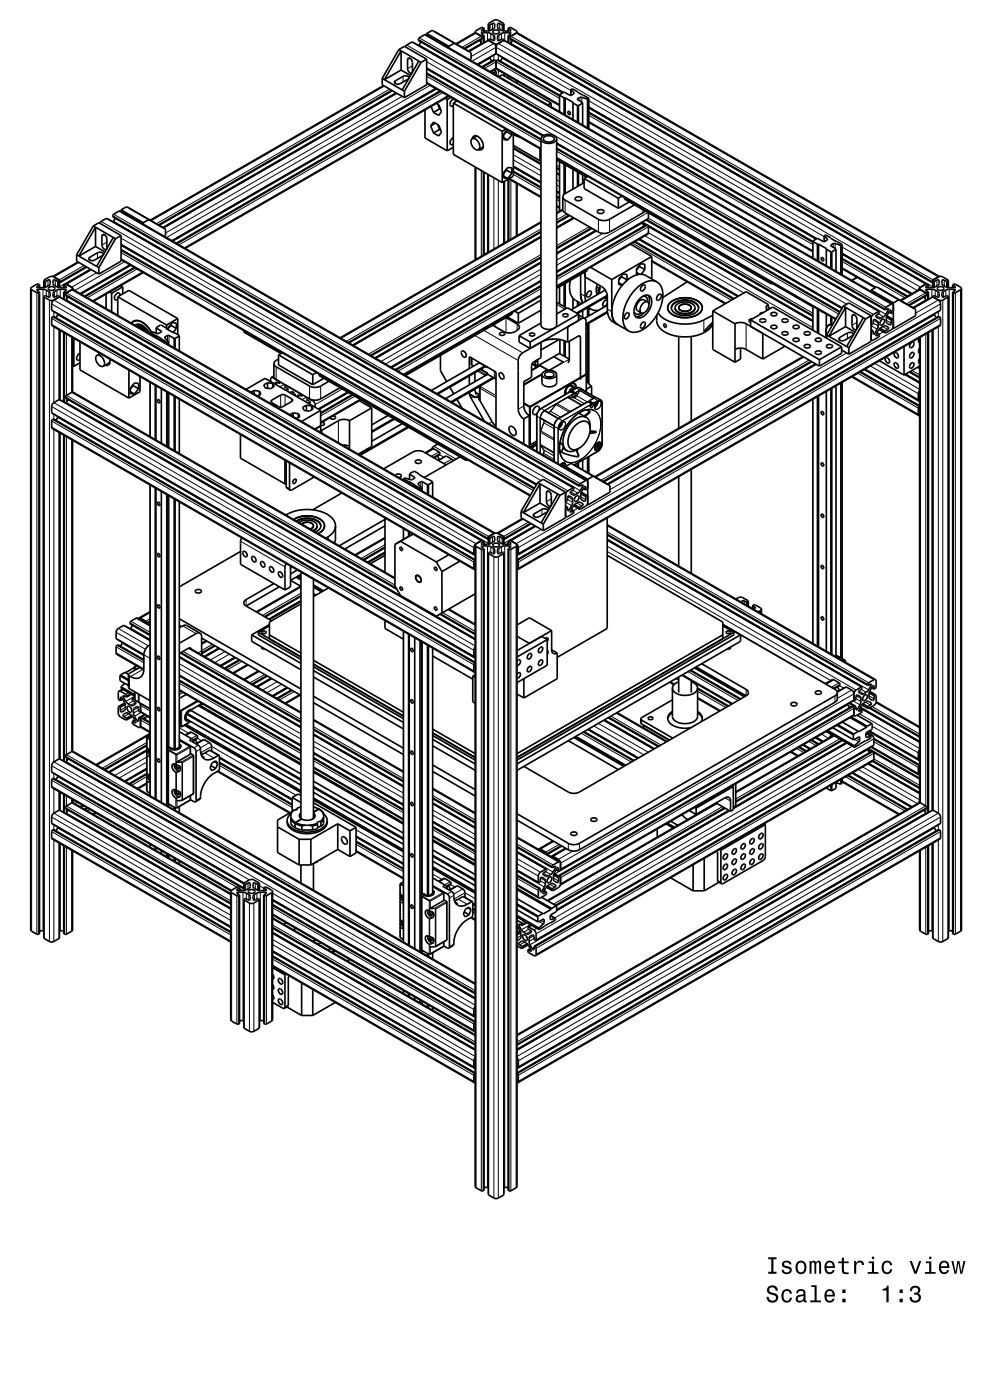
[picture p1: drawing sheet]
<svg xmlns="http://www.w3.org/2000/svg" width="210mm" height="297mm" viewBox="0 0 210 297" stroke-linecap="round" stroke-linejoin="round" font-family="sans-serif">
<g fill="none" stroke="#000" stroke-width=".21">
<path d="M81.5 18.3l-49.5 28.5M82.7 18.9l-49.5 28.6M83 19.1l-49.5 28.6M83.2 19.2l-49.5 28.6M83.9 17.2v.5M84 19.7l-49.5 28.5M84.2 19.8l-49.5 28.6M85.5 16.2v1.2M86.3 9.6l99 57.1M87 12.4l-.6 .3M87.4 8.9l99 57.2M87.5 14l-1.1 .6"/>
<path d="M88.7 8.3l99 57.2M88.7 8.5l99 57.2M88.9 9.5l99 57.2M88.9 8l99 57.2M90 7.4l99 57.1M90.5 14.4l24.8 14.3M90.5 14.7l24.6 14.2M90.5 15.5l24.2 14M90.5 15.7l24.2 14M90.5 16.2l24.2 14M90.5 17.4l24.2 14M90.5 13.1l89.1 51.4"/>
<path d="M91.2 18.1l-55.9 32.3M92.4 18.7l-56 32.3M92.6 18.9l-55.9 32.3M93.4 19.3l-56 32.3M93.5 19.4l-55.9 32.3M93.9 19.6l-55.9 32.3M100.1 13l5.1-3 15.9 9.2M101 7l-4.1 2.4M101.2 13.6l4-2.3 14.4 8.3M102.1 8.3v.9l-2.8 1.6M102.1 7.7l-4.1 2.4M102.1 6.3v.2"/>
<path d="M102.3 8.2l-3.8 2.2M102.3 8l-3.9 2.3M102.3 6.9v.4M102.5 7.7v1.5M102.6 6v.6M102.6 7.6v1.5M102.8 14.5l2.4-1.4 13.5 7.8M103.4 6.9v1.7M103.7 5.2v1.4M103.7 8.6l-4.2 2.4M103.8 5.3v1.2M103.9 15.2l1.3-.8 13.5 7.8"/>
<path d="M103.9 12.4l-2.4 1.4M104 5.3v1.2M104.1 7.1v1.2M104.5 5v1.2M104.6 7.4v1.2M104.8 11.7v1M104.8 9.2l-4.9 2.8M104.9 12.7l-2.7 1.5M105 12.8l-2.6 1.5M105.4 12.8l13.3 7.6M105.6 12.7l13.1 7.6M105.7 11.7v1"/>
<path d="M105.7 14.9v1.3M105.7 9.2l89.6 51.7M105.8 7.4v1.2M106 5v1.2M106.4 7.1v1.2M106.5 5.3v1.2M106.5 12.4l12.8 7.3M106.6 5.3v1.2M106.8 5.2v1.4M106.8 15.5v.5M106.8 8.6l89.6 51.7M107.1 6.9v1.7"/>
<path d="M107.1 15.7v.5M107.8 6v.6M107.8 7.6v1.5M107.8 16.1v.5M108 7.7v1.5M108 16.2v.5M108.1 6.9v.4M108.2 8.2l89.5 51.7M108.2 8l89.5 51.7M108.3 6.3v.2M108.4 8.3v.9l89.5 51.6M108.4 16.4v.5"/>
<path d="M108.4 7.7l89.5 51.7M109.5 17.1v.5M109.5 7l89.5 51.8M121.1 19v1.2M121.8 19.7v.2M85.3 20.4l-50.2 29M95 20.3l-55.9 32.3M101 35.5v19.5M102.1 36.2v18.2M102.5 36.4v17.8M102.6 36.5v17.6M103.4 36.9v16.7"/>
<path d="M103.7 37.1v16.4M104.8 37.7v15.1M105.7 38.3v14M106.8 38.6v13.1M107.1 38.4v13.1M107.8 38v13.1M108 38v13M108.1 37.8l6.6 3.9M108.4 38.2v12.6M108.9 37l5.8 3.4M108.9 36.6l5.8 3.3M108.9 36.4l5.8 3.3"/>
<path d="M108.9 35.5l5.8 3.4M108.9 35.2l5.8 3.4M108.9 33.9l5.8 3.4M108.9 32.8l5.8 3.4M108.9 31.5l5.8 3.4M108.9 31.3l5.8 3.3M109.5 38.8v11.3M118.1 39.2l.6 .4M118.1 38.1l.6 .4M118.1 36.9l.6 .3M118.1 36.6l.6 .3M118.1 35.7l.6 .3"/>
<path d="M118.1 35.5l.6 .3M118.1 35.1l.6 .3M118.1 30.3l60.6 35M118.1 30.6l60.5 34.9M118.1 31.5l60.1 34.7M118.1 31.7l60 34.6M118.1 32.1l59.8 34.5M118.1 33.4l59.3 34.2M122.5 21v.1M123 20.7v.7M123.4 20.6v1.1M124.6 21v6.1"/>
<path d="M124.9 20.9v6.4M124.9 24.5l47.5 27.4M124.9 24l47.5 27.5M124.9 23.8l47.5 27.5M124.9 23l48.1 27.8M124.9 22.7l48.4 27.9M124.9 21.4l49.9 28.8M124.9 25.7l47.5 27.5M9.4 59.6v1.4M9.5 59.7v1.3M9.7 59.7v1.2M10.2 59.4v1.3"/>
<path d="M11.7 59.4v1.3M12.2 59.7v1.2M12.4 59.7v1.3M12.5 59.6v1.4M16.7 55.7l-5.3 3.1M17.8 56.3l-5.3 3.1M18.2 56.5l-5.5 3.2M18.4 56.6l-5.7 3.3M19 54.6v.6M19.1 57.1l-6.5 3.7M19.4 57.2l-5.3 3.1M20.5 57.9l-5.3 3"/>
<path d="M20.7 53.6v1.2M21.4 47l99 57.1M22.1 49.8l-.5 .3M22.5 46.3l99 57.2M22.7 51.4l-1.1 .6M23.9 45.8l99 57.1M23.9 46l99 57.1M24.1 46.9l99 57.2M24.1 45.4l99 57.2M25.2 44.8l99 57.2M25.7 50.5l89.1 51.5M25.7 51.8l88.2 50.9"/>
<path d="M25.7 52.1l88 50.8M25.7 53l87.7 50.6M25.7 53.2l87.6 50.5M25.7 53.6l87.4 50.5M25.7 54.9l86.8 50.1M26.4 55.5l-10.5 6.1M27.5 56.2l-10.5 6.1M27.8 56.3l-10.6 6.1M28.6 56.8l-10.6 6.1M28.7 56.9l-10.6 6.1M29.1 57.1l-10.6 6.1M30.2 57.7l-10.6 6.1"/>
<path d="M114.7 59.8l-31.6 18.2M114.7 59.5l-31.8 18.4M114.7 58.2l-32.9 19M114.7 57.1l-33.9 19.6M114.7 55.8l-35 20.2M114.7 55.5l-35.2 20.4M114.7 54.6l-36 20.9M114.7 54.5l-36.2 20.9M114.7 54l-36.5 21.1M114.7 50.4l-39.7 22.9M114.7 50.1l-40 23.1M114.7 49.2l-40.7 23.5"/>
<path d="M114.7 49l-40.9 23.6M114.7 48.6l-41.3 23.8M114.7 47.3l-42.4 24.5M118.1 42.3l.6 .4M118.1 41.9l.6 .3M118.1 41.7l.6 .3M118.1 40.8l.6 .4M118.1 40.5l.6 .4M118.1 59.3l19.4-11.2 34.9 20.1M118.1 57.5l19.4-11.2 34.9 20.1M118.1 43.6l.6 .3M119.4 44.6l-1.3 .8"/>
<path d="M119.9 42.4v2.8M120.3 45.4l-2.2 1.3M120.6 45.6l-2.5 1.5M120.8 45.7l-2.7 1.6M121.6 46.1l-3.5 2.1M121.8 46.3l-3.7 2.2M125 48.1l-6.9 4M125.4 48.3l-7.3 4.2M125.5 48.4l-7.4 4.3M126.3 48.9l-8.2 4.7M126.5 49l-8.4 4.9M126.9 46.5v2.7"/>
<path d="M127.9 49.5l-9.8 5.7M129.3 46.5v2.7M134.1 51.6l21 12.1M134.5 51.4l21 12.1M134.7 51.3l21 12.1M135.4 50.8l21 12.1M135.7 50.7l21 12.1M136.3 47.3l-18.2 10.5M136.3 47.4l.7 .4M136.3 47.1l36.1 20.8M136.4 44.5v.7M136.8 50l21 12.2"/>
<path d="M137.1 46.7l35.3 20.4M137.2 47.7l-19.1 11M137.2 46.6l35.2 20.3M137.4 47.8l-19.3 11.1M137.4 45.1l-19.3 11.2M138.3 55.2l15.7 9.1M174.8 50v1.3M175.5 50.7v.2M176.2 52v.2M176.7 51.7v.8M177.2 51.7v1M178.3 52v6.1"/>
<path d="M178.4 52v6.2M178.6 51.9v6.4M178.6 55.5l13.3 7.7M178.6 55l13.7 8M178.6 54.9l13.9 8M178.6 54l14.6 8.4M178.6 53.7l14.9 8.6M178.6 52.4l16 9.2M178.6 56.8l7.2 4.1M197.9 59.6v1.4M198.1 59.7v1.3M198.2 59.7v1.2"/>
<path d="M198.7 59.4v1.3M200.3 59.4v1.3M200.8 59.7v1.2M200.9 59.7v1.3M201.1 59.6v1.4M6.7 61.5v136.1M7.8 62.1v136.1M7.9 60.8v.2M8.1 61.4v.4M8.2 62.1v136.1M8.4 60.5v.5M8.4 62v136.1"/>
<path d="M9.1 61.4v136.1M9.4 63v136.1M9.8 61.5v1.3M10.4 61.9v1.1M10.5 63.7v136M11 67.5l89.5 51.8M11 65.7l89.5 51.8M11 64.5l89.5 51.7M11 68.8l89.5 51.7M11.1 67.2l89.6 51.7M11.3 67.1l89.5 51.7M11.4 66.1v1.1"/>
<path d="M11.4 69.3v16.1l89.4 51.6M11.4 63.7l89.6 51.7M11.5 61.9v1.1M12.1 61.5v1.3M12.2 66.8l88.6 51.1M12.5 70v14.8l88.3 50.9M12.5 63l89.6 51.7M12.8 61.4v1.7M12.8 70.1v14.7M13.5 60.5v.5M13.5 62v1.5M13.5 70.5v14.8"/>
<path d="M13.7 62.1v1.5M13.7 70.6v14.8M13.8 61.4v.4M13.9 62.6l89.6 51.7M13.9 62.4l89.6 51.8M14 60.8v.2M14.1 63.6l89.5 51.7M14.1 62.8v.8M14.1 70.9v13l69.7 40.2M14.1 62.1l89.6 51.7M15.2 71.5v11.7l68.6 39.6M15.2 61.5l89.6 51.7"/>
<path d="M31.9 70.5v.4M34.2 70.2v.2M35 71.5v.2M35.3 72.5v.4M35.4 72.5v.4M35.5 71.2v1.1M35.6 72.4v.6M35.9 71.2v2M58.1 80l-.2 .1M58.6 77.8v2.7M100.1 76v1.5M100.7 71.2l9.2 5.3"/>
<path d="M101.3 78.7l1.5 .9M101.5 78.6l1.5 .9M102 78.4l1.4 .8M102.6 70.1l8.3 4.7M103.4 79.4h.1M104.9 78.7v1.5M105 68.7v.6M107.3 67.4v3.1M109.7 68.7v1.4M112.8 77.3l1 .6M114.5 77.6l1.7 1M114.7 62.5l-29.2 16.9"/>
<path d="M114.7 61.3l-30.3 17.5M114.7 60.8l-30.7 17.7M114.7 60.6l-30.8 17.9M115 79.5a1.84 1.84 0 0 0 2.7 .6l.4-.6M115.2 79a1.95 1.95 0 0 1 2.8 .3 1.38 1.38 0 0 1-1.9 1 .85 .85 0 0 1-.8-.4 .85 .85 0 0 1-.1-.9zM115.6 79.5a1.11 1.11 0 0 1 1.9 0M115.6 79.2a1.3 1.3 0 0 1 1.9 .2 1.19 1.19 0 0 1-2 .1zM116.2 80h.7M118.1 60.6l19.4-11.2 34.9 20.1M118.1 64.6l1.7 1M120.8 76.2l-1 .6M122.7 71.3l.4 .3"/>
<path d="M122.7 67.3l.7 .3M123.2 62.3l.9 .5M124.6 65.3v1.9M124.6 68.8v12.1M124.6 68.7v12.3M124.9 65.3v1.7M124.9 68.6v12.8M128.8 65.6l1 .5M149.3 67.9v2.4a3.6 3.6 0 0 0 1.9-1.9M158.3 68.7v5.4M163 65.1l.5 .3M163.8 60.2l8.6 5"/>
<path d="M170.5 75.8l-44.2 25.5M171.6 76.4l-44.2 25.5M172 76.6l-44.2 25.5M172.2 76.7l-44.2 25.5M172.9 77.2l-44.2 25.5M173.2 77.3l-44.2 25.5M178.1 71.6v.6M179.6 74.9l-50.2 29M179.8 70.6v1.2M180.9 79.8l13.9 8.1M181.2 66.8l-.5 .3M181.8 68.4l-1.1 .6"/>
<path d="M182 79.2l12.8 7.4M182.3 79l12.7 7.3M182.5 78.9l12.6 7.2M183.3 78.4l11.8 6.9M183.5 78.3l11.3 6.5M184.6 77.6l10.2 5.9M184.8 69.1l1.3 .7M184.8 70l.3 .2M184.8 70.2l.2 .1M185.2 68.5l1.1 .7M185.2 70.6l.3 .2M185.3 67.9l1 .6"/>
<path d="M185.6 77.1l9.5 5.5M185.8 71.1l.2 .1M185.9 66.9l1 .6M186 70.7l.5 .3M186.3 66.6l1.1 .6M186.5 69.8l1.2 .7M186.6 69.7l1.1 .6M186.7 69.6l1.1 .6M187.2 69.3l1.1 .6M187.4 70.4l-.9 .5M188 67.9l1.1 .7M188 67.4l1.1 .6"/>
<path d="M188 67.2l1.1 .7M188.1 67.1l1.2 .7M188.1 65.6l.3 .2M188.6 66.2l.5 .3M188.9 65.8l.2 .1M191.9 79.5l3.2 1.8M192.2 79.3l2.9 1.7M192.9 78.9l2.2 1.2M193.1 78.8l2 1.2M193.5 78.6l1.6 .9M194.6 77.9l.5 .3M195.3 71.5v98.8l-85.6 49.5"/>
<path d="M195.3 61.5l-4.2 2.4M196.4 62.8v.8l-2.8 1.6M196.4 70.9v100.1l-86.7 50M196.4 62.1l-4.1 2.4M196.4 60.8v.2M196.6 62.6l-3.8 2.2M196.6 62.4l-4 2.3M196.6 61.4v.4M196.8 62.1v1.5M196.8 70.6v101.9M196.9 60.5v.5M196.9 62v1.5"/>
<path d="M196.9 70.5v101.9M197.7 61.4v1.7M197.7 70.1v101.8M197.9 70v101.9l-88.2 50.9M197.9 63l-4.1 2.4M198.2 66.8l-88.5 51.1M198.4 61.5v1.3M198.9 61.9v1.1M199 66.1v1.1M199 69.3v103.2l-89.3 51.6M199 63.7l-4.8 2.7M199.2 67.1l-89.5 51.7"/>
<path d="M199.3 67.2l-89.5 51.7M199.5 68.8l-89.6 51.7M199.5 67.5l-89.6 51.8M199.5 65.7l-89.6 51.8M199.5 64.5l-89.6 51.7M200 63.7v136M200.1 61.9v1.1M200.6 61.5v1.3M201.1 63v136.1M201.3 61.4v136.1M202.1 60.5v.5M202.1 62v136.1"/>
<path d="M202.3 62.1v136.1M202.4 61.4v.4M202.6 60.8v.2M202.6 62.1v136.1M203.8 61.5v136.1M11 89.3l89.5 51.7M11 87.5l89.5 51.7M11 86.2l89.5 51.8M11 90.6l89.5 51.7M11.1 89l89.6 51.7M11.3 88.9l89.5 51.7M11.4 87.9v1"/>
<path d="M11.4 91.1v70.5l89.4 51.6M12.2 88.6l88.6 51.1M12.5 91.7v69.3l88.3 50.9M12.8 91.9v69.1M13.5 92.3v69.2M13.7 92.4v69.2M13.9 84.4l70.3 40.6M13.9 84.2l70.1 40.5M14.1 85.4l70.8 40.9M14.1 84.5v.9M14.1 92.6v67.5l86.7 50.1M15.2 93.3v66.2l85.6 49.4"/>
<path d="M31.9 81.1v11.5M35.3 83.1v11.5M35.4 83.2v11.5M35.6 83.3v11.5M35.9 83.4v11.5M57.6 84.9v.5M58.8 81.2l-.3 .1M59.4 81l-.2 .1M59.5 81.1l-.3 .2M59.5 83.8v2.6M60.3 81.5l-1 .6M60.5 83.8v2.2"/>
<path d="M60.6 82.2l-.5 .3M61.1 82.5l-.5 .3M61.9 84.6v.6M62.2 83.2l-.4 .3M62.5 83.6l-.2 .2M63.5 83.9l-.3 .2M64.1 83.7l-.2 .1M64.2 83.8l-.3 .2M65 84.2l-.9 .6M65.3 84.9l-.5 .3M65.7 81.9v2.7M65.8 85.2l-.5 .3"/>
<path d="M66.6 84.9l-.2 .1M68 81.9v2.7M71.8 89.3v4.6M72.6 82.5l-5.8 3.3M73.7 83.1l-6.2 3.7M74 83.3l-6.3 3.6M74.7 83.7l-6.7 3.9M74.9 83.8l-6.9 4M75.3 84l-7.3 4.2M76.4 84.7l-8.4 4.8M92 94.7l4.7 2.7M92 95.2l-1.6 1"/>
<path d="M93.1 95.9l-1.6 .9M93.2 97.4l-.4 .2M93.2 96.5l.9 .5M93.3 96.4l-1.3 .7M93.3 96.2l-1.4 .8M94.7 96.8l-1.7 .9M95.8 97.4l-1.6 1M100.4 84.1l-.5 .3M100.7 80.8l.2 .1M100.7 82.6l-1.1 .7M101.8 82.4l3.4 1.9M101.9 82l3.3 1.9"/>
<path d="M104.4 89.5l-.7 .4M104.8 80.2l.4 .3M111.1 86.1l-1.2 .7M113.9 88.3h.1M113.9 88.3v7.5M113.9 88.3l.7 .4M114.6 88.7v7.5M114.7 94.3v.2M114.7 91.7v2.6M114.7 94.3l2.8 1.7M114.7 91.7l2.8 1.7M114.7 91.4v.3"/>
<path d="M114.7 91.4h.1M114.7 94.5l.6 1M114.7 94.5h.1M114.7 94.5l.7 1M114.7 94.5l2.8 1.7M114.7 91.4l2.8 1.6M114.8 86.7h.1M114.8 86.7a2.09 2.09 0 0 0-.9 1.6M114.8 86.7l6.2-3.6 .7 .4-6.2 3.6M114.8 86.7l.7 .4M115.3 89.1v.6M115.3 96.1v.1"/>
<path d="M115.3 96.1l-.2 .4M115.3 89.1l.1 .6M115.3 96.2l-.2 .3M115.3 89.1h.1M115.3 89.1l2.2 1.3M115.3 96.2l2.2 1.3M115.3 95.5v.6M115.3 89.7l-.6 1.7M115.3 89.7h.1M115.4 95.5l-.1 .7M115.4 89.7l-.7 1.7M115.4 95.5h-.1"/>
<path d="M115.4 95.5l2.1 1.2M115.4 89.7l2.1 1.2M115.5 87.1a2.09 2.09 0 0 0-.9 1.6M115.5 87.1h.1M115.5 87.1a2.01 2.01 0 0 0-.9 1.6l.7 .4M115.5 87.1l.7 .4M115.6 87.1a1.98 1.98 0 0 0-.9 1.6l.6 .4M116.2 87.5l3.1 1.8M116.3 80h.4M116.8 87.3l-.6 .2M116.8 87.3l2.2 1.2M117.5 90.4h.1"/>
<path d="M117.6 90.4v7.5M117.6 90.4l.8 .5M117.9 85.8l-1.1 1.5M117.9 85.8l2.9 1.7M118.1 89.1l-.5 .8M118.2 85.6l-.3 .2M118.2 85.6l2.9 1.7M118.4 90.9h.1M118.4 90.9v7.5M118.5 88.8h.1M118.5 88.8a2.07 2.07 0 0 0-.9 1.6M118.9 98.7a.58 .58 0 0 1 .5-.5 .58 .58 0 0 1 .6 .4l-.2 .6"/>
<path d="M119 95.7l-.1 .1M119 89.8l-.3 .5M119 89.8a.56 .56 0 0 1 .9-.3 .56 .56 0 0 1 0 .9 .76 .76 0 0 1-.5 .7 .76 .76 0 0 1-.8-.1l.1-.6zM119 89.8l-.3 .6M119.3 89.5l-.2 .8-.5 .4M119.3 89.3a2.07 2.07 0 0 0-.9 1.6M119.3 89.3h.1M119.3 89.3a2.04 2.04 0 0 0-.9 1.6M119.4 89.5l-.3 .8-.5 .5M119.7 89.5a1.09 1.09 0 0 1-.9 1.6M119.7 98.2l.2 .5M120.4 84.3h.1"/>
<path d="M120.4 84.3l-2.2 1.3M120.4 84.3l2.9 1.7M120.6 90.1h-.1M120.6 84.2l-.2 .1M120.6 84.2v.1M120.6 84.2l1 .1M120.6 84.3h-.2M120.6 84.3l1.2 .1M120.6 84.3l2.9 1.6M121.1 81.6l1.1 .6M121.3 83.1l.7 .4M121.3 82.9h.1"/>
<path d="M121.4 84l.2 .3M121.4 84h.1M121.4 83.8v.2M121.5 83.2v.1M121.5 84.2l.2 .1M121.6 84.3h.2M121.6 84.3h.1M121.7 84.3h.1M121.7 88.5a4.1 4.1 0 0 1 4.4-1.4 3.8 3.8 0 0 1 1.2 4.4 8.8 8.8 0 0 1-5.6 6.6 2.52 2.52 0 0 1-3-2.8 9.7 9.7 0 0 1 3-6.8zM121.7 82.2a1.05 1.05 0 0 0-1.1 1.1M121.7 83.7v-.2l-6.2 3.6M121.8 84.3h.1"/>
<path d="M121.8 84.3v.1M121.8 84.4l2.1 1.2M121.9 82.6a.66 .66 0 0 0-.8-.1 .66 .66 0 0 0-.3 .7M122 83.3h.1M122.2 83.4v.1M122.2 83.5l-.5 .8M122.2 83.5h.1M122.2 83.4h.1M122.3 83.4v.1M122.3 82.3h.1M122.3 82.3l.7 .4M122.3 82.3l-.9 .6"/>
<path d="M122.3 83.9l-.5 .4M122.3 83.9l.1 .1M122.3 83.5l-.5 .8M122.4 84l-.6 .4M122.4 84l2.2 1.3M122.8 96.6l-.1 .1M122.9 82.3h-.6M123 82.7v.1M123 82.7l-1 .6-.6-.4M123 82.8l.4-.1 .4 .1M123 82.8l-.7 1.1M123 82.8l-.9 .5v.2"/>
<path d="M123.6 82.7h-.6M123.7 82.8h-.7l-.6 1.2M124.6 97v3.3M124.9 96.9v3.5M124.9 87.5l.1 .1M125 87.3l.1 .1M125 85.3v-.2l.8 .4v.2M125.2 86.2l.2 .4M125.2 86.2h.1M125.2 85.4h-.1M125.2 86v.2M125.2 86v.1"/>
<path d="M125.3 86.4l.2 .1M125.5 86.5l-.1 .1M125.5 86.5h.1M125.5 85.7l-.8-.5-6.2 3.6M125.5 85.7h.1M125.5 85.7l-6.2 3.6M125.5 85.7v.1l-.3 .2M125.6 86.5l-.2 .1M126 84.5h.1M126 84.5l.8 .4M126 84.5l-1 .5 .8 .5 1-.6M126 85.6v.1"/>
<path d="M126 85.7h.1M126 85.7l-.5 .8M126.1 85.5v.2M126.1 85.5l-.1 .2M126.1 85.7l-.5 .8M126.1 87.2a4 4 0 0 1 1.1 4.5 8.7 8.7 0 0 1-5.6 6.4h-1l-.6-.3M126.3 91.5v.2M126.5 85.4l-.3 .6M126.6 85.4a.56 .56 0 0 1 .8-.2 .56 .56 0 0 1 0 .9 .76 .76 0 0 1-.4 .6 .76 .76 0 0 1-.8-.1v-.6zM126.6 94.1a.56 .56 0 0 1 .8-.2 .56 .56 0 0 1 0 .9 .76 .76 0 0 1-.4 .6 .76 .76 0 0 1-.8-.1v-.6zM126.6 85.4l-.4 .6M126.6 84.4l-.6 .1"/>
<path d="M126.8 84.9v.1M126.8 85a.56 .56 0 0 1 .7-.1 .56 .56 0 0 1 .2 .6M126.8 95.7h.1M126.8 95.7l-5 2.9M126.8 85l-.9 .5v.2l.2-.2M126.8 95.4l-.5 .1M126.8 85.2l-.2 .7-.4 .5M126.9 85.2l-.2 .8-.5 .4M127.3 85.1a1.1 1.1 0 0 1-1 1.7M127.3 93.9l.2 .4M127.4 84.9h-.6M127.7 94.1a2.02 2.02 0 0 1-.9 1.6"/>
<path d="M127.7 85.5v8.6M127.7 85.5h.1M127.7 94.1h.1M178.3 81.3v58.2M178.4 81.2v58.4M178.6 81.1v58.6M31.9 102.9v65.9M35.3 104.9v65.9M35.4 104.9v66M35.6 105.1v65.9M35.9 105.2v53.4M51 114.8l9.4 5.5"/>
<path d="M60.7 103.3l.7 .4M69.6 113.9v.6M81.7 115.6l-5.1 2.9M81.7 116l-4.7 2.7M81.7 116.2l-4.6 2.6M81.7 117.1l-3.8 2.1M81.7 117.3l-3.5 2.1M81.7 114.3l-6.2 3.5M85.6 101.6v.3M85.6 112.1v2.3M88 101.3v.1M88.8 102.5v.3"/>
<path d="M89 103.6v.3M89.1 103.6v.3M89.3 102.2v1.1M89.4 103.4v.7M89.6 102.2v2M101 115.9v136.1M102.1 116.5v136.1M102.1 115.2v.2M102.3 115.8v.4M102.5 116.5v136.1M102.6 114.9v.6M102.6 116.4v136.1"/>
<path d="M103.4 115.8v136.1M103.7 114v1.4M103.7 117.4v136.1M103.8 114.1v1.3M104 114.1v1.3M104.1 116v1.2M104.5 113.8v1.3M104.6 116.3v1.2M104.8 118.1v136.1M105.7 118.1v136.1M105.8 116.3v1.2M106 113.8v1.3"/>
<path d="M106.4 116v1.2M106.5 114.1v1.3M106.6 114.1v1.3M106.8 114v1.4M106.8 117.4v136.1M107.1 115.8v136.1M107.8 114.9v.6M107.8 116.4v136.1M108 116.5v136.1M108.1 115.8v.4M108.3 115.2v.2M108.4 116.5v136.1"/>
<path d="M109.5 115.9v136.1M111 110.1l-5.3 3.1M112.1 110.8l-5.3 3M112.5 111l-5.5 3.2M112.7 111.1l-5.7 3.2M113.3 109v.6M113.4 111.5l-6.5 3.8M113.7 111.7l-5.3 3M114.8 112.3l-5.3 3.1M115 108.1v1.2M116.4 104.2l-.5 .3M116.9 105.8l-1 .6"/>
<path d="M120 106.5l1.3 .8M120 107.4l.3 .2M120 107.6l.2 .1M120.4 108l.3 .2M120.4 106l1.1 .6M120.4 105.4l1.1 .6M121 108.6l.2 .1M121 104.3l1.1 .6M121.2 108.1l.5 .3M121.5 104l1.1 .6M121.7 107.2l1.2 .7M121.8 107.1l1.1 .6"/>
<path d="M121.9 107l1.1 .6M122.4 106.7l1.1 .6M122.5 107.8l-.9 .5M123.2 105.4l1.1 .6M123.2 104.8l1.1 .6M123.2 104.7l1.1 .6M123.3 104.5l1.2 .7M123.3 103l.3 .2M123.8 103.6l.5 .3M124.1 103.2l.2 .1M128.8 117l47.4 27.4M128.8 115.9l52.8 30.5"/>
<path d="M128.8 114.6l53.9 31.2M128.8 114.3l55.5 32M128.8 113.5l55.3 31.9M128.8 113.3l55.3 31.9M128.8 112.8l55.5 32.1M128.8 111.6l56.6 32.6M24.6 138.5l5.9 3.4M24.6 137.2l5.9 3.4M24.6 135.4l5.9 3.4M24.6 134.1l6.3 3.6M24.8 136.9l5.7 3.3M25 136.8l5.5 3.2"/>
<path d="M25.1 133.3l6.4 3.7M25.9 136.5l4.6 2.6M26.2 132.7l5.6 3.2M27.6 132.3l4.2 2.5M27.6 132.1l4.2 2.5M27.7 133.3l4.1 2.3M27.8 131.8l4 2.3M28.9 131.1l2.9 1.8M30.5 138.9l1.3 .8M31.7 136.9h.1M31.8 131.9l-.6 .4M31.8 131.7l-.7 .4"/>
<path d="M31.8 131.3l-.9 .5M31.8 130l-2 1.1M38 139.5l25.8 14.9M38 139.2l25.8 14.9M38.3 138.5l25.5 14.7M38.5 138.4l25.3 14.6M38.5 132.9l-.5 .2M38.8 132.8l2.8 1.6M38.8 138.2l25 14.4M39.9 137.5l23.9 13.8M42.8 138.1l-.8 .4M43.9 136l-1.1 .7"/>
<path d="M45.1 136.7l-2.3 1.3M45.4 136.9l-2.6 1.5M45.6 137l-2.8 1.6M46.4 137.4l-3.1 1.8M46.6 137.6l-3.1 1.8M47.7 138.2l-3.1 1.8M48.7 138.8l-3.1 1.8M49.8 139.4l-3.1 1.8M50 139.6l-3.1 1.7M50.8 140l-3.1 1.8M52.2 127.2v1.4M63.3 122.2l.5 .3"/>
<path d="M63.8 125.8l-8.1 4.8M63.8 126.3l-7.8 4.5M63.8 126.5l-7.6 4.4M63.8 127.3l-6.8 4M63.8 127.6l-6.6 3.9M63.8 124.6l-9.2 5.3M66.5 124l2.2 1.3M66.6 126l-.1 .1M85.6 133.9v66M89 135.9v66M89.1 136v65.9M89.4 136.1v65.9"/>
<path d="M89.6 136.2v53.4M92.6 130.7l8.2 4.7M93.3 130.3l7.5 4.3M93.5 130.2l7.3 4.2M93.9 130l6.9 3.9M95 129.3l5.8 3.4M153.3 132.4l21.8 12.6M157.9 127.5v.6M158.4 127.7v.7M158.5 127.7v.8M158.7 127.6v1M159.7 128.5v.6"/>
<path d="M160.2 128.8v.2M161.3 129.5v.6M177.5 139.1l1.7 1-.2 .2M25.7 146l2.9 1.7-1.9 1.1M25.7 145.7l2.9 1.7M25.7 147.9l-.2 .1M25.7 145.7l2.9 1.6M26 148.3l-.5 .3M26.2 146.3l-.6 .4M26.5 147.7l-.3 .2M26.5 149.2l-1.2 .7M26.5 149.4l-1.1 .6"/>
<path d="M26.6 149.5l-1.1 .6M26.6 150.1l-1.1 .6M27.3 146.9l-.6 .4M27.4 151.4l-1.1 .6M27.4 143.4v2.7M27.7 147.2l-.8 .4M27.8 147.3l-.9 .5M27.9 151.7l-1.1 .6M28 151.8l-1.1 .6M28.1 151.9l-1.2 .7M28.3 148.7l-1.1 .6M28.6 148l-.4 .2"/>
<path d="M28.6 152.8l-.5 .3M28.6 146.8v1.7l.8 .4M28.7 149l-1 .6M28.8 153.3l-.2 .1M29.3 150.1l-1 .6M29.4 150.7l-1.1 .6M29.4 152.7l-.4 .2M29.5 147.3v1.7l2.3 1.3M29.8 154l2 1.2M29.8 152.7l2 1.2M29.8 150.9l2 1.2M29.8 149.7l2 1.1"/>
<path d="M30 151.1l-1.5 .9M30 152.4l1.8 1.1M30.2 152.3l1.6 1M30.3 142l-2.6 1.5M30.4 152.4l.7-.4 .7 .4M30.7 151.6l-1.2 .7M30.9 151.7l-1.3 .7M31.1 157.5l-9.4 5.5M31.1 158.1l-8.9 5.2M31.1 158l-9 5.2M31.1 159.3l-7.9 4.6M31.1 159l-8.1 4.7"/>
<path d="M31.2 156.5v2.2M31.8 155.8l-11.2 6.5M31.8 156.1l-.6 .4 .6 .3M38 157.1l2.2 1.2-2.8 1.7-1.8-1M38 154.4l2 1.1M38 143.2l25.8 14.9M38 146.2l25.8 14.9M38 145l25.8 14.9M38 144.5l25.8 14.9M38 144.3l25.8 14.9M38 143.5l25.8 14.9M38 141.9l25.8 14.9"/>
<path d="M38 140.8l25.8 14.9M38.1 158.4v.1M38.2 150.8l.1 3.3-.3-.2M38.8 146.9l-.8 .5M39 153.9l24.8 14.3M39.2 153.8l24.6 14.2M39.4 153.7l24.4 14.1M39.5 152.5v.1M39.5 153.6l24.3 14.1M40.7 156.7l-.5 .3M40.7 155.4l-1.2 .7M41.8 156l-1.2 .7"/>
<path d="M41.8 157.5l-.4 .2M41.9 156.6l.9 .5M41.9 156.5l-.9 .6M41.9 156.3l-1 .6M42.1 148.8l-3.6 2v3.3l1.8-1M42.1 158.1l-1 .5M42.5 158.9l-.9 .6M42.6 159.7l2.3-1.3 17.9 10.3M43.3 156.9l-1.6 1M43.5 159.7l1.9 1.1M44.4 159.2l1.9 1.1M44.4 157.5l-1.9 1.2"/>
<path d="M51 140.1l-3.2 1.8M51.3 140.3l-3.1 1.8M52.4 140.9l-3.1 1.8M55 142.4l-3.1 1.8M56.1 143.1l-3.1 1.8M56.5 143.3l-3.1 1.8M56.7 143.4l-3.1 1.8M57.4 143.8l-3.1 1.8M57.7 144l-3.1 1.8M58.8 144.6l-3.1 1.8M59.7 145.2l-3.1 1.8M60.9 145.8l-3.2 1.8"/>
<path d="M61.1 146l-3.1 1.7M61.9 146.4l-3.1 1.8M62 146.5l-3.1 1.8M62.4 146.7l-3.1 1.8M63.5 147.3l-3.1 1.8M66.5 159.6l19.1 11M66.5 159.9l19.1 11M66.5 158.3l19.1 11M66.5 157.2l19.1 11M66.5 155.9l19.1 11.1M66.5 155.7l19.1 11M66.5 154.8l19.1 11"/>
<path d="M66.5 154.6l19.1 11M66.5 154.2l19.1 11M66.5 152.9l19.1 11M122.2 156.2l10.6 6.1M123.3 155.5l10.6 6.2M123.7 155.3l10.6 6.2M123.9 155.2l10.6 6.2M124.6 154.8l10.6 6.1M124.9 154.6l10.6 6.2M126 154l10.6 6.1M126.9 153.5l10.6 6.1M128 152.8l10.6 6.1"/>
<path d="M128.3 152.7l10.6 6.1M129 152.2l10.6 6.2M129.2 152.1l10.6 6.2M129.6 151.9l10.6 6.2M130.7 151.3l10.6 6.1M136.1 152.8v.8M142.2 144.6l.9 .5M143.3 144l.7 .3M143.7 143.8l.3 .1M143.9 143.7h.1M144.8 143.1l10.6 6.1M145.9 142.5l10.6 6.1"/>
<path d="M146.3 142.3l10.6 6.1M146.5 142.2l10.6 6.1M147.2 141.7l10.6 6.2M147.5 141.6l10.6 6.1M148 146.6l6 3.5M148 146.2l6.3 3.7M148 146l6.5 3.8M148 147.9l4.8 2.8M158.3 146.3v1.3M167.9 159.4l1.5 .9M169 158.8l1.5 .9M169.4 158.6l1.5 .8"/>
<path d="M169.5 158.5l1.5 .8M170.5 157.9l1.5 .9M171.6 157.3l1.5 .9M172 157.1l1.5 .8M172.1 157l1.5 .8M172.9 156.5l1.5 .9M173.1 156.4l1.5 .9M174.3 155.8l1.4 .8M175.2 155.2l1.2 .7M175.4 155.1l5.8 3.4M175.6 155l5.6 3.3M175.7 154.9l5.6 3.3"/>
<path d="M176.9 144.2l-1.7 1M177 156.1l-20.9 12.1M177.1 147.6v1.4M178 144.9l-1.7 .9M178 146.3l-.5 .3M178.1 145.5l.9 .5M178.1 156.7l-22 12.8M178.2 145.4l-1.3 .7M178.2 145.2l-1.5 .8M178.5 157l-22.4 12.9M178.7 157.1l-22.6 13M179.2 140.4l.1 .1"/>
<path d="M179.4 157.5l-23.5 13.6M179.5 145.8l-1.9 1.1M179.7 157.6l-24.1 14M180 149.2l1.3 .8M180.2 149.1l1.3 .8M180.6 150l-.8-.5-62.1 35.9M180.7 146.4l-3.1 1.7M180.8 149.9l-62.2 35.9M180.8 158.3l-63.1 36.4M180.9 150l-62.2 35.9M181 148.7l1.4 .8M181.1 150.3l-62.2 35.9"/>
<path d="M181.1 151.6l-62.2 35.9M181.1 148.5l-62.2 35.9M181.1 147.2l-62.2 35.9M181.3 156.9l.9 .5M181.6 150.2l.3 .2M181.6 148.2l1 .6M181.6 147.6l1 .6M181.7 156.6l.7 .4M182.1 150.8l.2 .1M182.2 146.6l1 .6M182.2 156.3l.2 .1M182.3 151.4l12.8 7.4"/>
<path d="M182.3 150.4l.5 .2M182.4 150.2l12.7 7.3M182.5 150l12.6 7.2M182.7 146.3l1.1 .6M182.9 149.5l1.2 .7M183 149.4l1.1 .6M183.1 149.3l1 .6M183.6 149l1 .6M183.7 156.3l.1 .1M183.7 155.6l1 .6M184 158.9l.9 .5M184.1 159l-71.7 41.4"/>
<path d="M184.2 155.2l10.9 6.3M184.3 147.6l1.1 .6M184.4 147.1l1 .6M184.4 146.9l1.1 .6M184.4 150.2l10.7 6.1M184.4 146.7l1.3 .8M184.4 145.2l.4 .2M184.5 155l10.3 6M184.6 150.1l10.5 6.1M184.9 155.9l-.3 .2M184.9 158.4l9.9 5.7M184.9 145.9l.5 .2"/>
<path d="M185 149.9l10.1 5.8M185 154.1l9.8 5.6M185 159.4l-71.6 41.4M185.2 159.5l-71.7 41.3M185.2 145.5l.2 .1M185.4 159.7l9.7 5.6M185.4 157.4l9.4 5.4M185.4 156.9l9.6 5.6M185.4 158l-71.7 41.4M185.4 159.8l-71.7 41.4M185.8 149.1l9.3 5.3M11 176.4l37.9 21.9"/>
<path d="M11 174.6l37.9 21.9M11 173.3l37.9 22M11 177.7l37.9 21.9M11 165.5l39.2 22.7M11 163.7l40.8 23.6M11 162.4l41.9 24.3M11 166.8l38.1 22M11.1 176.1l37.8 21.8M11.1 165.2l40.6 23.4M11.3 176l37.6 21.7M11.3 165.1l40.4 23.3M11.4 164.1v1"/>
<path d="M11.4 167.3v5.2l37.5 21.7M11.4 175v1M11.4 178.2v21.5M12.2 175.7l36.7 21.1M12.2 164.8l39.5 22.8M12.5 167.9v4l36.4 21M12.5 178.8v20.3M12.8 168.1v3.8M12.8 179v18.5M13.5 168.5v3.9M13.5 179.4v18.7M13.7 168.6v3.9"/>
<path d="M13.7 179.5v18.7M13.9 171.5l35 20.2M13.9 171.3l35 20.2M13.9 160.6l86.9 50.2M13.9 160.4l86.9 50.2M14.1 172.5l34.8 20.1M14.1 161.6l86.7 50.1M14.1 160.8v.8M14.1 168.8v2.2l34.8 20.1M14.1 171.6v.9M14.1 179.7v18.5M15.2 169.5v.8l33.7 19.5"/>
<path d="M15.5 169.6l-.1 .1M16.4 170.2l-.5 .3M17.5 170.8l-.5 .3M17.8 171l-.6 .3M18.5 171.4l-.5 .3M18.7 171.5l-.6 .3M19.1 171.7l-.6 .3M20.2 172.4l-.6 .3M31.1 166l-2 1.2M31.1 164.8l-3.1 1.8M31.1 164.3l-3.5 2.1M31.1 164.1l-3.7 2.2"/>
<path d="M31.1 163.3l-4.4 2.5M31.1 163l-4.7 2.7M31.1 161.7l-5.8 3.4M31.1 160.6l-6.8 3.9M31.2 160.3v3.8M31.2 165.7v2.2M31.9 179.1v.6M35.9 170.6v.6M37.3 160v2.2M37.3 163.8v3.9M37.3 169.3v2.1M37.4 161.7v.6"/>
<path d="M37.4 163.8v3.9M37.4 169.3v.5M38.6 161.7v8.1M38.7 161.8l2.3-1.3v7.9l-2.3 1.3zM40.3 160v-1.5l-2.8 1.7v1.5M40.3 168.8v.9l-2.8 1.6v-1.5M41 160.2l-2.6 1.5M42.5 169.2l-.9 .6M46.3 163.5l15.3 8.9M46.5 162l15.5 8.9M46.5 162.4l15.5 8.9M46.5 161.8l15.5 8.9"/>
<path d="M46.5 160.9l15.5 8.9M46.5 160.6l15.5 8.9M66.5 169.7l19.1 11.1M66.5 169.2l19.1 11M66.5 169.3l19.1 11M66.5 169.6l19.1 11M66.5 160.8l19.1 11M66.5 162.7l19.1 11M66.5 161.4l19.1 11M66.5 161l19.1 11M75.5 178.7l10.1 5.8M75.5 179.1l10.1 5.8"/>
<path d="M75.5 178.5l10.1 5.8M75.5 177.6l10.1 5.8M75.5 177.3l10.1 5.8M75.5 176.1l10.1 5.8M91.8 174.2l9 5.2M91.8 175.4l9 5.2M91.8 177.3l9 5.2M91.8 176l9 5.2M91.8 175.5l9 5.3M91.8 174.5l9 5.2M91.8 172.9l9 5.2M91.8 171.8l9 5.2"/>
<path d="M91.8 170.5l9 5.3M91.8 170.2l9 5.3M91.8 169.4l9 5.2M91.8 169.2l9 5.2M91.8 168.7l9 5.3M91.8 167.5l9 5.2M109.7 179.7l7.4 4.3M109.7 179.5l7.4 4.3M109.7 179.1l7.6 4.4M109.7 177.8l8.7 5.1M117.5 178.5l-2.8 1.6M118.6 179.1l-2.8 1.7"/>
<path d="M119 179.4l-3 1.7M119.1 179.5l-3.1 1.8M119.9 179.9l-3.1 1.8M120.6 178.9v1.4M122.9 178.9v1.4M152.1 170.5l-35.8 20.7M153.2 171.1l-35.8 20.7M153.6 171.3l-35.8 20.7M153.8 171.4l-35.9 20.7M153.8 169.2l1.2 .7M154.5 171.9l-36.4 21M154.8 172l-36.7 21.2"/>
<path d="M178.3 165.4v.9M178.4 165.3v1M178.6 165.2v1M178.6 165.6l12.2 7.1M179.4 164.8l12.5 7.2M179.7 164.6l12.6 7.2M179.9 164.5l12.6 7.2M180.7 164l12.5 7.3M180.9 163.9l12.6 7.2M182 163.2l12.6 7.3M183 162.7l12.1 7M184.1 162.1l11 6.3"/>
<path d="M184.3 161.9l10.8 6.2M185.1 161.5l10 5.7M185.3 161.4l9.8 5.6M185.4 161l9.7 5.6M185.4 161.1l-71.7 41.4M195.1 162.3l-9.7-5.6-71.7 41.4M196.4 171.6v.9l-86.7 50M196.4 179.7v18.5M196.6 171.3l-86.9 50.2M196.6 171.5l-86.9 50.2M196.8 179.5v18.7M196.9 179.4v18.7"/>
<path d="M197.7 179v18.5M197.9 178.8v20.3M198.2 175.7l-88.5 51.1M199 175v1M199 178.2v21.5M199.2 176l-89.5 51.7M199.3 176.1l-89.5 51.7M199.5 173.3l-89.6 51.7M199.5 174.6l-89.6 51.7M199.5 176.4l-89.6 51.7M199.5 177.7l-89.6 51.7M15.2 180.4v17.2"/>
<path d="M35.3 181.1v.6M35.4 181.1v.7M35.6 181.3v.6M35.9 181.4v.6M49.1 189.4v27.2M50.2 190v27.2M50.3 188.7v.2M50.5 189.3v.4M50.6 190v27.2M50.8 188.4v.5M50.8 189.9v27.3M50.8 188.5l.7 .4"/>
<path d="M51.5 189.3v27.2M51.8 187.5v1.4M51.8 190.9v27.2M52 187.6v1.3M52.1 187.6v1.2M52.2 189.5v1.2M52.6 187.3v1.3M52.8 189.8v1.2M52.9 191.6v27.2M53.8 191.6v27.2M54 189.8v1.2M54.2 187.3v1.3"/>
<path d="M54.5 189.5v1.2M54.7 187.6v1.2M54.8 187.6v1.3M55 187.5v1.4M55 190.9v27.2M55 187.9l.9 .5M55.2 189.3v27.2M56 188.4v.5M56 189.9v27.3M56.1 190v27.2M56.3 189.3v.4M56.5 188.7v.2"/>
<path d="M56.5 190v27.2M57.6 189.4v27.2M57.8 199.3l43 24.8M57.8 198l43 24.8M57.8 197.7l43 24.8M57.8 196.8l43 24.9M57.8 196.7l43 24.8M57.8 196.2l43 24.8M57.8 194.9l43 24.9M57.8 192.6l42.7 24.6M57.8 192.1l42.9 24.8M57.8 192l43 24.8"/>
<path d="M57.8 191.1l43 24.8M57.8 190.8l42.7 24.6M57.8 189.5l42.7 24.7M57.8 193.9l42.7 24.6M75.5 180.4l10.1 5.8M84.9 187.5v2.2M84.9 191.3v3.8M84.9 196.8v2.1M85.6 187.1l-.6 .4 .6 .3M91 191.1v2.1M91 194.8v3.9M91.2 192.7v.6"/>
<path d="M91.2 194.9v3.8M91.8 188.1l2.2 1.3-2.9 1.6-1.7-1M91.8 185.4l1.9 1.2M91.8 184.3l9 5.3M91.8 183.9l9 5.2M91.8 183.8l9 5.2M91.8 184.1l9 5.3M91.8 189.5h.1M92.3 192.8v8M92.5 192.8l2.2-1.3v7.9l-2.2 1.3zM94.1 199.8v.9l-2.8 1.6v-1.4M94.1 191.1v-1.5l-2.8 1.6v1.5"/>
<path d="M94.4 187.8l-.5 .2M94.4 186.4l-1.2 .7M94.7 191.2l-2.5 1.5M95.5 187l-1.2 .7M95.5 188.5l-.4 .2M95.6 187.6l.9 .6M95.7 187.6l-1 .5M95.7 187.4l-1.1 .6M95.8 189.1l-.9 .6M96.3 189.9l-1 .6M97.1 187.9l-1.7 1M97.2 190.8l1.9 1"/>
<path d="M98.2 190.2l1.8 1.1M98.2 188.6l-2 1.1M100 194.6l.8 .4M100.3 193l.5 .3M100.3 193.4l.5 .3M100.3 192.8l.5 .3M100.3 191.9l.5 .3M100.3 191.6l.5 .3M100.8 190.6l-2.2-1.2-2.3 1.3M109.7 197.3l.5 .4M109.7 194.2l4.6 2.7M109.7 194.1l4.6 2.7"/>
<path d="M109.7 194.5l4.6 2.7M109.7 184.5l4.5 2.6M109.7 185.7l4.8 2.8M109.7 187.6l4.5 2.6M109.7 186.3l4.5 2.6M109.7 185.9l4.7 2.7M109.7 184.8l5.8 3.4M109.7 183.2l4.5 2.7M109.7 182.2l5 2.8M109.7 180.9l6.1 3.5M109.7 180.6l7.6 4.4M109.9 196.8l-.2 .1"/>
<path d="M110.1 194.8l-.4 .2M110.4 196.1l-.3 .2M110.4 197.6l-.7 .5M110.5 197.8l-.8 .5M110.5 198l-.8 .4M110.5 198.5l-.8 .5M111.2 195.4l-.6 .3M111.3 199.9l-1.1 .6M111.6 195.6l-.8 .5M111.7 195.7l-.9 .6M112.2 197.1l-1.1 .7M112.5 196.1l-1.9 1.1"/>
<path d="M112.7 197.5l-1.1 .6M112.8 196.3l-.7 .3M113.2 198.5l-1 .6M113.3 199.1l-1.1 .6M113.9 196.9l-.7 .4M114.3 195.5l1 .5M114.6 188.9l.3 .2M114.6 186.9l1.1 .6M114.7 186.3l1 .6M114.8 195.3l.6 .4M115.2 189.5l.2 .1M115.3 185.2l1 .6"/>
<path d="M115.3 195l.1 .1M115.4 189l.5 .3M115.7 184.9l1.1 .6M115.9 188.1l1.2 .7M116 188l1.1 .6M116.1 187.9l1.1 .6M116.6 187.6l1.1 .6M116.7 195l.2 .1M116.7 194.2l1.1 .6M117.4 186.3l1.1 .6M117.4 185.7l1.1 .6M117.5 185.6l1.1 .6"/>
<path d="M117.5 185.4l1.2 .7M117.5 183.9l.3 .2M118 184.5l.5 .3M118.3 184.1l.2 .1M120.2 180l-2.9 1.7M121.5 180.5l-3.1 1.8M152.2 186.8l.7 .4M195.3 180.4v17.2M57.8 203.5l42.7 24.6M57.8 203l42.9 24.8M57.8 202.8l43 24.9M57.8 202l43 24.8"/>
<path d="M57.8 201.7l42.7 24.6M57.8 200.4l42.7 24.6M57.8 204.7l42.7 24.7M61.2 213.2l-.8 .4M85.6 210.1v.7M89 212.1v.6M89.1 212.2v.6M89.4 212.3v.6M89.6 201.6v.6M89.6 212.4v.7M91 200.3v2.2M91.2 200.3v.6"/>
<path d="M96.3 200.3l-1 .5M111.8 200.2l-1.1 .6M111.9 200.3l-1.1 .6M112 200.4l-1.2 .7M112.5 201.2l-.5 .3M112.7 201.7l-.2 .1M113.3 201.1l-.3 .2"/>
</g>
<g fill="none" stroke="#000" stroke-width=".35">
<path d="M81.1 16.6l.4 .3M81.1 16.6v1.4l4.7 2.7M81.4 18.2l-49.5 28.5M81.5 16.9l3.8 2.2M83.2 19.2l-49.5 28.6M83.7 17.3l1.8-1.1a.69 .69 0 0 1 .8-.2 .69 .69 0 0 1 .4 .7l-1.8 1a.69 .69 0 0 1-.8 .2 .69 .69 0 0 1-.4-.6zM84.1 19.8l-49.5 28.5M84.6 10.5l-3.5 6.1M84.6 10.5l4.3 2.5M84.6 10.5l1.2-.7 4.7 2.8M85.1 14.9l2 1.1M85.1 14.9v-4.1l-3.6 6.1"/>
<path d="M85.1 14.9l-3.6 2M85.3 19.1l.5 .3M85.8 19.4v1.3M85.9 9.9l.4-.3 1.2-.7 99 57.2M86.6 12.3l.5 .1 .4 .6v2.2a.3 .3 0 0 1-.5 .3l-.5-.7-.1-2.1zM88.9 13l.4 .2M88.9 13l-3.6 6.1M89.3 8.9l-.5 .8M89.3 13.2l-3.5 6.2M90.5 14.5l24.8 14.3M90.5 15.5l24.2 14M90.5 17.7l24.2 14"/>
<path d="M90.5 7.1l1.2-.7 8.2 4.8v1.4l-.2 .1M90.5 12.6l-1.2 .6M90.5 7.1v.3M90.5 12.6v5.4l-4.7 2.7M90.5 7.1l4.7 2.7M92.4 18.8l-55.9 32.3M93.3 19.3l-55.9 32.3M95.2 9.8v.3M96.4 9.1l-1.2 .7M100.8 6.8l.2 .2M100.8 6.8v.2M101 7h-.3l-4 2.3"/>
<path d="M101 7l1.1 .7M101.7 8.5l.5 .8M102.1 7.7l.2 .5-3.8 2.2M102.7 7.5l-.6 .2M102.7 7.5l-.6-.3v-.2h1.6a1.27 1.27 0 0 1 1.2 1.4l-.2 .2-.9-.3-.2 .2M102.7 6l-.6-.1-1.1 .6-.2 .3M102.7 6v.6M102.7 7.5v1.6M103.6 5.1l1.2-.8 .5-.1 .4 .1 1.2 .8M103.6 5.1l.4 .2 .5-.3h.3l.1 .9-1 .6-1.7 .1-.1-.3 .6-.3M103.6 8.5l.1 .1M103.6 5.1v1.5"/>
<path d="M103.6 8.5v.1M103.7 8.6l1.1 .6M103.7 8.6l-4.2 2.3M103.9 12.2l.4 .8M104.6 6.6a.79 .79 0 0 1 1.3 .3 .73 .73 0 0 1-.7 .3 .73 .73 0 0 1-.6-.6zM104.8 9.2l.4 .1 .5-.1M104.8 9.2l.3 .4 .1 .4M104.8 14.9l.4 .2M105.2 14.4l-.1 .3-1 .6M105.2 13.1l-.4-.4-2.6 1.5M105.2 13.1l.4-.4 14.1 8.1M105.2 14.4l.2 .3 13.3 7.7"/>
<path d="M105.2 10v1.3M105.2 13.1v1.3M105.2 15.1v.8M105.2 11.3l-3.9 2.4M105.2 11.3l14.3 8.3M105.2 15.1l-.7 .4M105.7 9.2l-.3 .3-.2 .5M105.8 16.3l.7-.4 10.4 6M106.6 12.2l-.4 .8M106.8 8.6l-1.1 .6M106.8 8.6l89.7 51.7M106.9 5.1l-.3 .2-.8-.4-.3 .2a1.32 1.32 0 0 0 1.5 1.5l1.3-.1v-.2l-.5-.3"/>
<path d="M106.9 8.5l-.1 .1M106.9 5.1v1.5M106.9 8.5v.1M106.9 15.6v.5M107.8 7.5l.5-.3v-.2h-1.7l-1 .7v.9h.4l.5-.3 .4 .2M107.8 7.5l.6 .2M107.8 6l.6-.1 1.1 .6 .2 .3M107.8 6v.6M107.8 7.5v1.6M107.8 16.1v.5M108.2 8.2h.1M108.2 8.2l89.6 51.8"/>
<path d="M108.4 7.7l-.2 .5M108.7 8.5l-.4 .8M109.5 7h.3l89.5 51.7M109.5 7l-1.1 .7M109.7 6.8l-.2 .2M109.7 6.8v.2M109.7 17.2v.5M121.1 19l.7 .8-.6 .4h-.3l-1.1-.6-1.1 .5v3.6M121.1 19l.3-.2 3.5 2M121.1 19v1.2M90.1 23.3v6l4.8 2.7M91.4 26.7l.6-.8 1.1 .6 .5 1.5-.5 .8-1.1-.6"/>
<path d="M91.4 26.7l.6 1.5M91.4 22.6l.6 1.3M92.4 26.1l-1 .6M92.6 21.9l.5 .3 .5 1.5-.5 .8-1.1-.6M92.8 26.4l.4 1.1M92.8 22l.4 1.1M93.2 27.5l-1.2 .7M93.2 27.5l.3 .1M93.2 23.1l.3 .1M93.2 23.1l-1.2 .8M94.4 20.9l.5 .2M94.9 21.1v10.9"/>
<path d="M95.2 20.4l-55.9 32.3M95.7 20.7l-.8 .4M96.2 29.2a.87 .87 0 0 0-.4 1.5l.4-.1M96.2 31.2l-1.3 .8M96.2 21.9l10.3 5.9M96.2 21.9v10.8l10.3 6M96.3 21a1.01 1.01 0 0 0-.7 1.5l.6-.1M96.6 21.2v.4M97 21.4l-.8 .5M100.2 29.4a1.54 1.54 0 0 0 1.3 2.3M100.2 29.4a1.54 1.54 0 0 1 1.3 2.3M100.2 29.4a.78 .78 0 0 1 .6-.7 .78 .78 0 0 1 .8 .5 1.83 1.83 0 0 1 .5 2.6l-.6-.1"/>
<path d="M100.8 35.4v19.7M100.9 28.8v.2M101.2 28.9l-1 .5M102.2 31.3l.3 .1M102.5 31.2l-1 .5M102.7 36.5v17.5M103.6 37v16.5M106.5 27.8v10.9M106.8 29.2l.9 .5M106.8 37.4l.9 .5M106.9 38.5v13.1M107.3 27.4l-.8 .4"/>
<path d="M107.4 36.1l1.2 .7M107.4 27.7v.2M107.4 35.9v.2M107.4 36.1l-.6 .7M107.4 27.9l1.2 .7M107.4 27.9l-.6 .7M107.6 27.5l-.8 1v1.1l.9 .1M107.8 38v13.1M107.9 37.9l6.8 4M108.6 28.1v.5M108.6 36.8v-1.2l-.9-.1-.9 1.1v1.2l.9 .1M108.6 36.8l-.9 1.1"/>
<path d="M108.6 28.6l-.9 1.1M108.9 28.4l1.3 .7M108.9 36.3l5.8 3.4M108.9 35.3l5.8 3.4M108.9 31.5l5.8 3.3M108.9 30.8l5.6 3.3M109.7 39v11M110 29l-1.1-.7v9.1l-2.4 1.3M114.5 31.6v2.5M114.7 29.5a1.91 1.91 0 0 0 2.8 .7l.4-.3 .2-.4M114.7 29.5a1.98 1.98 0 0 1 2.9-.7l.5 .7M114.7 29.5v39.4a1.9 1.9 0 0 0 2.8 .8l.4-.4 .2-.4v-39.4"/>
<path d="M114.7 34l-.2 .1M115.4 29.1a1.43 1.43 0 0 1 2.2 .4 1.35 1.35 0 0 1-2.4 0zM116.9 21.9l-.7 .4M116.9 21.9v.8M118.1 36.8l.6 .3M118.1 35.7l.6 .4M118.1 30.4l60.6 35M118.1 31.4l60.1 34.7M118.1 33.6l59.2 34.2M118.1 33.9l6.3 3.7M118.7 34.3v10.5M119.7 20.8h.2"/>
<path d="M119.7 20.8v3.5M119.7 34.8v6.4M119.9 20.8v3.6M119.9 35v6.1M119.9 20.8l1.6 .9v3.6M120.5 23.6h.2a.49 .49 0 0 1 .2 .7l-.4-.3zM121.5 21.8l1 .6M121.5 35.9v4.2M122.5 22.4h.2M122.5 22.4v3.5M122.5 36.5v3M122.7 22.4v3.6"/>
<path d="M122.7 36.6v2.8M123.6 37.1v1.8M123.6 21.9l-.9 .5M123.9 38.7l-4 2.4-.4 .3-.1 .4M123.9 37.9v2.1l7.3 4.2M123.9 37.9l7.3 4.2M124.7 37.4l-.8 .5M124.9 20.8v.1M124.9 20.9l-.3 .1-1.4-.4-.8 .5 1.2 .7v4.7M124.9 23.8l48.5 28M124.9 22.8l48.3 27.9M124.9 26l47.5 27.4"/>
<path d="M124.9 20.9v6.4M9.3 59.5l.4 .2 .5-.3h.4v.9l-1 .7h-1.7v-.2l.5-.4M9.3 59.5v1.5M12.5 59.4l-1.5-.8-.5 .1-1.2 .8M12.5 59.4l.2 .6M12.5 59.4l.1 .1M12.6 59.5l-.2 .2-.9-.3-.2 .1a1.32 1.32 0 0 0 1.4 1.5h1.4l-.1-.2-.5-.4M12.6 59.5v1.5M12.6 59.9l.1 .1M16.3 54.1l4.2 2.4M16.3 54.1v1.3l4.7 2.7M16.5 55.6l-5.3 3.1"/>
<path d="M18.4 56.7l-5.7 3.3M18.9 54.7l1.8-1.1a.69 .69 0 0 1 .7-.1 .69 .69 0 0 1 .5 .6l-1.8 1.1a.69 .69 0 0 1-.8 .1 .69 .69 0 0 1-.4-.6zM19.3 57.2l-5.3 3.1M19.8 47.9l-3.5 6.2M19.8 47.9l.5 .3M19.8 47.9l1.2-.6 4.7 2.7M20.3 48.2l3.7 2.2M20.3 48.2l-3.6 6.1 3.6-2M20.3 48.2v4.1M20.3 52.3l2 1.1M20.5 56.5l.5 .3M21 56.8v1.3"/>
<path d="M21.1 47.3l.3-.3 1.3-.7 99 57.2M21.8 49.7l.5 .2 .3 .6v2.3a.73 .73 0 0 1-1-.8v-2zM24 50.4l.5 .3M24 50.4l-3.5 6.1M24.5 46.3l-.5 .8M24.5 50.7l-3.5 6.1M25.7 44.5v.3M25.7 50v5.4l-4.7 2.7M25.7 51.9l88.1 50.9M25.7 52.9l87.7 50.7M25.7 55.1l86.7 50.1M25.7 44.5l1.2-.6 8.2 4.7v1.4l-.3 .1"/>
<path d="M25.7 50l-1.2 .7M25.7 44.5l4.7 2.8M27.6 56.2l-10.6 6.1M28.5 56.7l-10.5 6.1M30.4 57.8l-10.6 6.1M30.4 47.3v.3M31.1 46.3l.5 .3-1.2 .7M114.7 59.6l-31.8 18.3M114.7 55.7l-35.1 20.3M114.7 54.7l-36 20.8M114.7 50.3l-39.8 23M114.7 49.2l-40.7 23.6"/>
<path d="M114.7 47.1l-42.6 24.6M118.1 58.7l19-11 .4 .2v1.5l-.1 .3-19.3 11.1M118.1 41.6l.6 .4M118.1 40.6l.6 .3M118.1 43.8l.6 .4M119.4 41.8v2.7l.1 .4 7.4 4.3a2.6 2.6 0 0 0 2.4 0l7.1-4 .4-.5M119.4 41.8l.1 .4 .4 .2 7 4.1a2.59 2.59 0 0 0 2.4 0l5.3-3M119.4 44.4l-1.3 .7M120.8 45.7l-2.7 1.6M121 59.5a3.7 3.7 0 0 0 1.1 4.2l1.3 .7M121.7 46.2l-3.6 2.2M122 42a.72 .72 0 0 1 .8-.3 .72 .72 0 0 1 .6 .6 .86 .86 0 0 1-1.4-.2z"/>
<path d="M123.2 58.2v4.5l.4 1.6M124.1 57.7l.1 6.2M124.1 58.8l3.6 2.1a2.65 2.65 0 0 1 1.1 1.9M124.6 57.1v.3l-6.5 3.8M125.3 56.7l4.5 2.6M125.6 48.4l-7.5 4.4M126.5 49l-8.4 4.8M126.7 44.7a.86 .86 0 0 1 1.4 .2 .83 .83 0 0 1-1.4-.1zM129.8 59.3v6.8a3 3 0 0 0 1.2 2.8 3.9 3.9 0 0 1-1-4.7 8.2 8.2 0 0 1 5.5-6l1.4 .2 2.5 1.4M131.2 42.1v2.1M131.8 58.5v.2M131.8 58.7l-.6 .7"/>
<path d="M131.8 58.7l1.2 .7M132 41.6l-.8 .5M132.5 41.9v.3l31.2 18M133 59.4l-.3 .4M133 59.4v-1.2l-.9-.1-.9 1.1v1.2l.8 .1-.8-.5M133.5 42.8l-2.3 1.4M133.7 51.8l4.6 2.6M134.7 51.2l21 12.2M135 57.8l.7 .4M135.6 56.5l-.6 .8M135.6 56.3v.2M135.6 56.5l1.2 .7"/>
<path d="M135.6 50.7l21 12.1M136.2 47.2l.4 .8M136.2 47.2l.9 .5M136.8 57.2v-1.2h-.9l-.9 1.1v1.1h.3M136.8 57.2l-.8 1M137.1 46.7l35.3 20.4M137.5 48l34.9 20.1M137.5 45.2v1.2l-19.4 11.2M138.3 55.5l15.5 8.9M138.3 54.4l-8.5 4.9M138.3 54.4v4.8M139.4 59.8a3.9 3.9 0 0 0-4.4 1.4 8.3 8.3 0 0 0-2.6 7.8l.4 .7 .6 .5"/>
<path d="M139.4 59.8a4 4 0 0 1 .9 4.6 8.2 8.2 0 0 1-5.5 6.1h-.7l-.7-.3M145.8 59.8l-5.2 3.3M163.7 59.9v.3M173.4 51.8v3.5M173.4 51.8h.2M173.6 51.8l1.7 .9v3.7M173.6 51.8v3.6M174.3 54.6l.2 .1 .2 .4v.2h-.2a.49 .49 0 0 1-.2-.7zM174.8 50l.7 .8-.6 .4h-.3l-1.1-.6-1.1 .5v3.6M174.8 50v1.3M174.8 50l.4-.1 3.4 2M174.8 50h.1"/>
<path d="M175.3 52.9l1 .5M176.3 53.4v3.5M176.3 53.4h.1M176.4 53.4v3.6M177.3 52.9l-.9 .5M178.6 51.9h.1M178.6 51.9l-.3 .1-1.4-.4-.7 .5 1.1 .7v4.8M178.6 54.8l13.9 8M178.6 53.8l14.8 8.5M178.6 57l7 4M178.6 51.9v6.4M181.8 58.8l-1.1 .7"/>
<path d="M197.9 59.5l.3 .2 .5-.3h.4l.1 .9-1 .7h-1.8v-.2l.5-.4M197.9 59.5v1.5M197.9 59.9l-.1 .1M197.9 59.4l1.2-.7 .4-.1 .5 .2 1.2 .7M197.9 59.4l-.1 .6M197.9 59.4v.1M201.2 59.5l-.3 .2-.8-.3-.3 .1a1.32 1.32 0 0 0 1.5 1.5h1.3v-.2l-.5-.4M201.2 59.5v1.5M6.5 61.2v136.1l.2 .3 1.3 .6 .4-.1v-136.1M6.5 61.2l.2 .3 1.1 .6 .6-.1M8.4 60.4l-.6-.1-1.1 .6-.2 .3M8.4 60.4h.1"/>
<path d="M8.4 62l-.5-.4-.1-.2h1.6a1.27 1.27 0 0 1 1.3 1.5l-.3 .1-.9-.3-.2 .2M8.4 62h.1M8.4 60.4v.6M9.3 62.9v136.1l1.2 .7 .4 .1h.5l1.2-.8v-20.1M9.3 62.9l1.4 .8h.7M10.3 61a.85 .85 0 0 1 1.4 .2 .83 .83 0 0 1-1.5 0zM11.4 63.7l-.4 .7v1.5l89.6 51.7M12.3 66.6l-.4 .8M12.5 63l-1.1 .7M12.5 63l89.7 51.7M12.6 62.9l-.1 .1M12.6 62.9v.1"/>
<path d="M12.6 70v14.8M13.5 62l.5-.4v-.2h-1.7l-1 .7v.9h.4l.5-.3 .4 .2M13.5 62h.1M13.5 60.4v.6M13.5 62v1.5M13.5 70.5v14.8M13.5 62l.6 .1M13.5 60.4l.6-.1 1.1 .6M13.5 60.4h.1M14.1 62.1l-.2 .6 89.6 51.7M14.4 63l-.4 .8M15.2 60.9l.2 .3"/>
<path d="M15.2 60.9l.4 .6M15.2 61.5l.3-.1 89.5 51.7M15.2 61.5l-1.1 .6M15.4 61.2l-.2 .3M15.4 61.2v.2M15.4 71.6v11.6M15.4 77.6l.3 .1M15.7 71.8v5.9M17 74.9a.87 .87 0 0 0-.4 1.5l.4-.1M17 77l-1.3 .7M17 72.5v6l10.3 6M20.6 75.4a1.54 1.54 0 0 0 1.3 2.3"/>
<path d="M20.6 75.4a1.54 1.54 0 0 1 1.3 2.3M21.1 74.9l-.1 .3M21.3 75l-.7 .4M22.5 62.4v3.1M23 77.1h.3M23.2 62l.5 .2M23.2 76.1a.84 .84 0 0 1 .1 1.1 .84 .84 0 0 1-1 .3M23.3 76.9l-1.4 .8M23.7 62.2v3.9M25 63l10.3 5.9M25 63l2.3-1.4 10.4 6M25 63v3.9"/>
<path d="M25.4 62.7a.43 .43 0 0 0-.2-.6 .43 .43 0 0 0-.6 .3 .72 .72 0 0 0 0 1.2l.4-.1M25.6 60.6l.4 .2M26 60.8l-2.3 1.4M26 60.8v1.5M27.3 78.5v6M27.9 68.6a1.85 1.85 0 0 1 2.8 .1l1.4 1.7M28.3 68.2a2.72 2.72 0 0 1 3.2 1.4l.5 .8M28.3 68.2l-.4 .4M28.6 69a1.81 1.81 0 0 1 2.4 .8l.7 1M28.7 68l-.4 .2M28.8 68.9l-.2 .1M29 69.2h.5l.6 .2-.5-.2z"/>
<path d="M29 69.2l.9 .3M29.7 79.9v3.2l-2.4 1.4M29.9 69.5l1 .8M29.9 69.5v.2M30.1 69.4l1.2 1.1zM30.1 69.4l-.2 .1M31.8 70.5l1.1 .7M31.8 70.5v.4M32.1 70.4l-.3 .1M32.9 71.2v.3M32.9 71.2h.2M33.1 71.2v.4"/>
<path d="M33.1 71.2l1.1 .6v.4M33.1 69.6l1.2 .7-.8 .5-1.4-.4M33.1 70.7v-1.2l1.1-.5 1 .5v.2l2.8 1.5v3.2M34.2 71.9l1.1 .6 .3-.1M35.3 68.9v.9M35.6 72.4h.1M35.6 72.4v.6M36.2 69l-.6 .7M36.2 68.8v.2M36.2 69l1.2 .7M36.9 71.8l-1-.6h-.4l-.6 .4 .7 .8M36.9 71.8v2"/>
<path d="M36.9 71.8h.2M37.1 71.8v2.1M37.4 69.7v-1.2h-.9l-.9 1.1v.3M37.4 69.7l-.7 .9M37.7 67.6l-2.4 1.3M37.7 67.6v3.4M38 71.3l-.9 .5M51.7 70.1v.4l7.9 4.5M58.1 77.1l.4 .7 7.2 4.1a2.59 2.59 0 0 0 2.3 0l1.8-1M58.1 77.1v2.9l.5 .5M58.1 79.8l-.6 .3M59.1 76.2l-.8 .5-.2 .4"/>
<path d="M59.1 75.3v2.1l7.2 4.2M59.1 75.3l7.2 4.2M59.9 74.8l-.8 .5M66.3 79.5v2.1M67.1 79l-.8 .5M67.6 79.3v.3l31.3 18.1M93.4 75.4v3.3l1.4 2.3M98 74.5a.86 .86 0 0 1 .7 1.3 .87 .87 0 0 1-.7-1.3zM99.6 78.2v-2.5l5.6 3.2v11.4M99.6 79.7v2M100 75.9v1.3l.4 .5M100.7 79.1v1.9"/>
<path d="M101.6 76.9l1.8 1M101.6 76.8v.1M101.7 76.9l-10.2 5.9M102 78.4l1.4 .8M102.9 77.6l-10.2 5.9M102.9 79.5l.1 .1M102.9 79.5l-.1 .3M103 79.6l-.1 .1M103.1 77.7l-10.3 5.9M103.4 79.4v.1M103.4 79.4v-.1l-.4 .3M103.4 79.2l-.5 .3"/>
<path d="M103.4 79.4l1.8 .9M103.4 79.2v.2M103.4 79.4l-8.9 5.2M106 70.7a.66 .66 0 0 1 1.1 .2 .61 .61 0 0 1-.6 .3 .61 .61 0 0 1-.5-.5zM106 79.1a.82 .82 0 0 1 .8 .4 .82 .82 0 0 1-.1 .9 .9 .9 0 0 1-.7-1.3zM107.3 67.4l2.4 1.3a.72 .72 0 0 1 .5 .7 .72 .72 0 0 1-.5 .7 2.69 2.69 0 0 1-2.8 .3l-2.4-1.4M107.6 67.2l2.4 1.4M108.7 66.3v.3l-22.7 13.1M109.2 66l.8 .4M110 66.4v2.2M110.1 71.2l2.4 1.4M110.1 71.2v1.4l2.4 1.3"/>
<path d="M112.4 70.8l.4-.2 .6 .2a.56 .56 0 0 1-.5 .5 .56 .56 0 0 1-.6-.4zM112.5 72.6v1.3M112.9 77.2l1.2 .6-1.3 .7M113.8 76.4l-.4 .8 .7 .4M114.1 76.3v1.3M114.7 62.8l-29 16.7M114.7 60.6l-30.8 17.8M114.7 63.7l-4.7 2.7M114.7 65.8l-4.7 2.8M114.7 68.5l-4.6 2.7M114.8 72.6l-3.9 2.2a2.08 2.08 0 0 0-1 1.7v10.3a2.59 2.59 0 0 0 1.2 2.1M114.8 72.6v3.3l-1.9 1.2-.1 .5v2.4l-1.7 1v5.1a2.6 2.6 0 0 0 1.2 2.1"/>
<path d="M114.8 72.6a6.2 6.2 0 0 1 5.6 0M115 79.5l-3.9 2.2M115 79.3l-3.9 2.3M115.2 79l1.1-.4h.8l.6 .3 .4 .5v1.8a1.89 1.89 0 0 1-3 .4l-.1-.4v-1.7zM115.6 79.5l.2 .3 .6 .2 .8-.1 .3-.4M115.7 78.2h.1M116.4 78.6l-1.8-1-1.8 1M117.1 71.9v.2M117.4 71.9l-.3 .2-.2-.1M117.5 75.7l2 1.1M118.1 64.1l2.1 1.3M118.1 66.6l2.3-1.3 2.3 1.3-10.2 6"/>
<path d="M118.6 72l-3.8 2.2M118.6 75l2.2 1.2M118.7 60.8v3.7M118.7 75h.1M118.8 72v2.9l-4.7 2.7M118.9 72.1h-.1M119.5 66.7l.4-.1 .6 .1a.57 .57 0 0 1-.5 .5 .57 .57 0 0 1-.6-.4zM119.7 60.2v4.8M119.7 72.3v3.3M119.7 76.7l-3.2 1.9M119.9 60.1v5.1M119.9 72.3v3.4"/>
<path d="M120.4 72.6l2.3-1.3 .4 .1v9.2M120.8 76.2l-.1 .4-.3 .4M120.8 72.4v3.8M121.5 63.3v2.2M122.5 64v.9M122.7 64.1v.7M122.7 66.4v1.6l-10.2 5.9M122.7 66.8l1.3 .8M123.6 65.9v1.4M124 67.6h-.6l-3 1.7v3.3M124 67.6l.3 .6v11.2M124.3 79.4l.1 3.8"/>
<path d="M124.3 79.4l-11.9 6.9M124.4 79.5l-11.9 6.8M124.7 65.2l.7 .4M124.8 61.9l.2-.2a.3 .3 0 0 1 .5 .3 .83 .83 0 0 1-1 1l-.1-.5zM124.8 65.2l.6 .4M124.9 65.3v1.7M124.9 68.6v12.8M125.4 65.6l.6 .2h1M126.5 60.9l.7 .3M126.7 60.3l-.2 1.3 .3 .9M127.1 61.7h.1M127.1 61.5l-.6 .1"/>
<path d="M127.1 62l-.5 .2M127.1 62.1l-.4 .2M127.2 61.3l-.1 .4M127.2 62.2l-.6 .1M127.3 60.6l-.2 1.1M127.3 60.6l-.1 .7M127.3 60.6l-.2 .9 .1 .7M128.4 61.5l-7.3 4.2M128.5 63l.3 .5-.6-.3M128.8 62.9h.1M128.8 62.6l-6.5 3.8M128.8 63.8a.74 .74 0 0 0-.8 .3 .74 .74 0 0 0 0 .9l.5-.1 .3-.6"/>
<path d="M128.8 62.8v2.8a3 3 0 0 0 1.3 2.7l3.3 1.9M128.8 62.8l-6.3 3.7M128.8 64.8l-4.8 2.7M128.9 66.1l-4.6 2.6M128.9 66.3l-4.6 2.6M132.8 66.5a.38 .38 0 0 1 .5-.1 .38 .38 0 0 1 .1 .5l-.2 .4a.43 .43 0 0 1-.6 .3 .43 .43 0 0 1-.1-.7zM134.5 66.1l.3 .5M134.5 66.3l.3 .3M135.7 63.3l.2-.1a1.26 1.26 0 0 1 1.2-.6 1.26 1.26 0 0 1 1.1 .8 3.6 3.6 0 0 1-2.7 4.1 1.41 1.41 0 0 1-.9-2.1l.4-1.1zM136 66.4a1.16 1.16 0 0 1-1.2 .2M136.3 68.5l.3-.2a.74 .74 0 0 1 .2 .9 .74 .74 0 0 1-.8 .4l-.1-.5zM136.3 60.6l.3-.2a.74 .74 0 0 1 .2 .9 .74 .74 0 0 1-.8 .4l-.1-.5z"/>
<path d="M136.4 62.8l.6 .1M136.5 62.8l.5 .1M136.6 66.3l-1 .8-.8 .1M137 62.9a1.13 1.13 0 0 1 .4 1.2M137.4 64.1a1.54 1.54 0 0 0-1.4 2.3M137.4 64.1a1.54 1.54 0 0 1-1.4 2.3M137.4 64.1l-.8-.5a1.54 1.54 0 0 0-1.4 2.3l.8 .5M137.4 62.6l.4 .9-.2 1.1M139.3 66.9v1.1a3.9 3.9 0 0 0 3.4 3.1 8.3 8.3 0 0 0 8-1.6l.5-.8M139.6 66.3a7.1 7.1 0 0 0 6.6 2.4l2.4-.5 2.6-1.3M139.7 62.5l.3-.1a.74 .74 0 0 1 .3 .7 .74 .74 0 0 1-.6 .6h-.1a.65 .65 0 0 1-.4-.6 .65 .65 0 0 1 .5-.6zM140.8 68.8h.3l.2 .2v.4l-.4-.1z"/>
<path d="M142.1 64.2a5.1 5.1 0 0 1 6.7 .4 1.73 1.73 0 0 1-1.4 2.4 5.1 5.1 0 0 1-5.6-1l-.1-.9zM142.4 65.4a2.81 2.81 0 0 1 3.3-1.6 2.4 2.4 0 0 1 2.5 1.6M142.8 64.4a4 4 0 0 1 5.2 .3 1.37 1.37 0 0 1-1.1 2 3.8 3.8 0 0 1-4.4-1v-.7zM143.2 65.3a2.25 2.25 0 0 0 3 1.1 1.37 1.37 0 0 0 1.2-1.1M143.2 65.3a2.18 2.18 0 0 1 2.9-1.1 1.43 1.43 0 0 1 1.3 1.1M143.2 65.3a1.7 1.7 0 0 0 2 1.3h.8a1.41 1.41 0 0 0 1.4-1.3M144 65.3a1.54 1.54 0 0 0 2.6 0M144 65.3a1.54 1.54 0 0 1 2.6 0M144 71.4v19.5M146.6 71.4v17.9M151.2 68.4l-1.9 1.9M151.2 66v8.1l4.7 2.7"/>
<path d="M151.2 66l4.7 2.7M155.9 68.7l.1-.1a2.62 2.62 0 0 1 2.3 .1l15.5 9M155.9 74.1h.1a2.62 2.62 0 0 1 2.3 0l3.5 2.1M155.9 68.7v8.1M157.1 73.8v2.4l-1.2 .6M159.2 67.9l14.6 8.4M159.2 67.9v1.3M159.2 67.9l4.7-2.8 14.6 8.5M159.6 67.7h-.5l-.3 .3 .4 .3M161.2 67.8a.75 .75 0 0 1 1.3 .3 .73 .73 0 0 1-.7 .3 .73 .73 0 0 1-.7-.5zM161.8 70.7v5.5M161.9 66.3l-.5 .1-.2 .3"/>
<path d="M163 64.6a.69 .69 0 0 0-.2 1.2M163 64.6l-4.7-2.7-7.1 4.1M163 64.6v1.1M163.6 66.5a.74 .74 0 0 1 1.2 .2 .76 .76 0 0 1-1.3-.1zM163.6 69.2a.75 .75 0 0 1 1.2 .2 .73 .73 0 0 1-.7 .4 .73 .73 0 0 1-.6-.5zM164 60.1l-.3 .1M165.9 67.8a.74 .74 0 0 1 1.3 .3 .76 .76 0 0 1-1.3-.1zM165.9 70.5a.75 .75 0 0 1 1.3 .3 .73 .73 0 0 1-.7 .3 .73 .73 0 0 1-.6-.4zM166.5 73.4l-4.7 2.8M168.3 69.2a.74 .74 0 0 1 1.2 .2 .77 .77 0 0 1-1.3-.1zM168.3 71.9a.75 .75 0 0 1 1.2 .2 .73 .73 0 0 1-.7 .4 .73 .73 0 0 1-.6-.5zM170.3 75.6l-44.2 25.6"/>
<path d="M170.6 70.5a.75 .75 0 0 1 1.3 .3 .77 .77 0 0 1-1.3-.1zM170.7 73.2a.75 .75 0 0 1 1.2 .3 .73 .73 0 0 1-.7 .4 .73 .73 0 0 1-.6-.5zM172.2 76.7l-44.2 25.5M172.4 65v5.1M173 71.9a.74 .74 0 0 1 1.2 .3 .77 .77 0 0 1-1.3-.2zM173 74.6a.75 .75 0 0 1 1.2 .3 .73 .73 0 0 1-.6 .3 .73 .73 0 0 1-.7-.5zM173.1 77.3l-44.2 25.5M173.4 65.5v5.1M173.6 65.7v5.1M173.8 76.3v1.4M174.3 66.1l.3 .1M175.3 66.6v3.1"/>
<path d="M175.3 71.1v.6M175.4 71.4h.1M175.4 71.1l4.2 2.4M175.4 71.1v.6M175.4 73.3a.75 .75 0 0 1 1.2 .2 .77 .77 0 0 1-1.3-.1zM175.8 69a2.15 2.15 0 0 0-.4 2.4M175.8 69l.8-.1a1.37 1.37 0 0 0-1.4 1.9l.2 .6M176.3 67.2v1.6M176.4 67.3v1.4M176.7 68.8l-.9 .2M178 71.7l1.8-1.1a.69 .69 0 0 1 .7-.1 .69 .69 0 0 1 .5 .6l-1.8 1.1a.69 .69 0 0 1-.8 .1 .69 .69 0 0 1-.4-.6zM178.5 73.6v1.3l-4.7 2.8"/>
<path d="M178.5 73.6l-4.7 2.7M178.5 74.3l1.6 .8M178.9 64.9l-3.5 6.2M178.9 64.9l.5 .3M178.9 64.9l1.2-.6 4.7 2.7M179.4 65.2v4.1M179.4 69.3l2 1.2M179.4 65.2l4.2 2.5M179.4 65.2l-3.6 6.1 3.6-2M179.6 73.5l.5 .3M180.1 73.8v1.3M180.7 79.9l14.2 8.3"/>
<path d="M180.9 66.8l.5 .1 .3 .6v2.3a.73 .73 0 0 1-1-.8v-2zM182.5 78.8l12.6 7.3M183.1 67.4l-3.5 6.1M183.4 78.3l11.5 6.6M183.6 67.7l-3.5 6.1M184.8 71.9l.1 .3M184.8 67l-1.2 .7M184.8 61.5v.4M184.8 67v5.4l-4.7 2.7M184.8 68.8v.1M184.8 61.5l1.2-.6 8.2 4.7v1.4l-4.7 2.7M184.8 68.9h.1"/>
<path d="M184.8 69.9l.4 .3M184.8 72.1l.1 .1M184.8 61.5l4.7 2.8M184.8 68.9l.4-.2v-.6l.2-.3 .8 .4v1.2l-.8 1.5-.2-.1v-.6M185.2 70.2l-.4 .4M186 70.7l.5 .3M186.5 69.9l1.3 .7M186.5 66.1l-1.4 .7-.3 .7M186.5 71l-.1 .5-1.2 .7h-.3M186.5 76.5l5.3 3.1M187 67.8l.4-.1a.72 .72 0 0 1 .2 .8 .72 .72 0 0 1-.8 .5l-.1-.5zM187.7 65.7l.6-.3 .2 .1-.8 1.4a1.27 1.27 0 0 1-1.9 .4v-.4l.7-.5v-.3"/>
<path d="M187.8 70.6l-.1-.3 .7-.6v-.3a1.32 1.32 0 0 0-2 .6l-.6 1.1 .2 .1 .5-.2M187.9 75.9a.73 .73 0 0 1 .7 .4 .73 .73 0 0 1-.1 .7 .8 .8 0 0 1-.6-1.1zM188.1 67l1.3 .8M188.6 66.2l.5 .3M189.1 66.5v-.6l-.2-.1-.9 1.5 .1 1.2 .8 .4 .2-.3v-.6l.3-.2M189.4 64.5l-99-57.2-.4 .1-1.2 .8v.4l98.9 57.1M189.4 64.5l.1 .3M189.4 64.5h-.4l-1.1 .7-.2 .5M189.4 69.6l.1 .1M189.4 67.8l.1 .1M189.5 69.2l-.3 .6-1.4 .8M189.5 66.1l-.4 .4"/>
<path d="M189.5 64.3v5.4M189.8 74.8a.73 .73 0 0 1 .7 .4 .73 .73 0 0 1-.1 .7 .8 .8 0 0 1-.6-1.1zM189.8 76.9a.73 .73 0 0 1 .7 .4 .73 .73 0 0 1-.1 .8 .8 .8 0 0 1-.6-1.2zM190.2 63.3l.5 .3-1.2 .7M191.8 73.5v6.1M192 79.4l3.1 1.8M192.9 78.9l2.2 1.3M193.3 72.7l.3-.1a.66 .66 0 0 1 .2 .8 .66 .66 0 0 1-.8 .3v-.6zM193.3 77.1l.3-.2a.68 .68 0 0 1 .2 .8 .68 .68 0 0 1-.7 .4l-.2-.4zM193.3 74.9l.3-.2a.67 .67 0 0 1 .2 .8 .67 .67 0 0 1-.7 .4l-.2-.4zM194.8 77.8l.3 .2M195.1 61.2l.2 .3"/>
<path d="M195.1 71.7l-.3 .7 .3 .3M195.1 73.9l-.3 .6 .3 .4M195.1 76.1l-.3 .6 .3 .3M195.1 61.2v.2M195.1 71.6v98.7M195.1 77.7l-3.3 1.9M195.3 60.9l-.2 .3M195.3 61.5l-.4-.1-3.9 2.3M195.3 60.9l-.5 .6M195.3 61.5l1.1 .6M196 63l.5 .8M196.4 62.1l.1 .6-3.7 2.1"/>
<path d="M196.9 62l-.5 .1M196.9 62l-.5-.4v-.2h1.6a1.27 1.27 0 0 1 1.2 1.5l-.2 .1-.9-.3-.2 .2M196.9 60.4l-.5-.1-1.1 .6M196.9 60.4v.6M196.9 62v1.5M196.9 70.5v101.9M197.9 62.9v.1M197.9 70v101.9M197.9 63l1.1 .7M197.9 63l-4.2 2.3M198.1 66.6l.5 .8M198.8 61a.79 .79 0 0 1 1.4 .3 .74 .74 0 0 1-.8 .4 .74 .74 0 0 1-.6-.7z"/>
<path d="M199 63.7l.5 .6v1.6l-89.6 51.7M201.2 62.9v136.1l-1.3 .8h-.4l-.5-.1-1.1-.7v-20.1M201.2 62.9l-1.3 .8h-.9M202.1 62l.5-.4v-.2h-1.7l-1 .7v.9h.4l.5-.3 .4 .2M202.1 62h.1M202.1 60.4v.6M202.1 60.4l.5-.1 1.2 .6 .2 .3M202.1 60.4h.1M204 61.2v136.1l-.2 .3-1.3 .6-.4-.1v-136.1M204 61.2l-.2 .3-1.2 .6-.5-.1M12.3 88.4l-.4 .8M12.6 91.8v69.2"/>
<path d="M13.5 92.3v69.2M13.9 84.4l.2-.5 1.1-.7h.3l68.3 39.4M13.9 84.4h.1M13.9 84.4l70.3 40.6M14.4 84.8l-.4 .7M15.4 93.4v66M27.6 83.1l.9 .5M28.2 81.8l1.2 .7M28.2 81.6v.2M28.2 81.8l-.6 .7M29.4 82.5v-1.2l-.9-.1-.9 1.2v1.1l.9 .1M29.4 82.5l-.9 1.1"/>
<path d="M31.8 81.1v11.5M32.9 81.7v11.6M33.1 81.8v11.5M33.4 84.8a.44 .44 0 0 1 .5 .2 .44 .44 0 0 1-.1 .5l-.4-.4zM34.2 82.5v11.5M35.6 83.3v11.5M36.9 84.1v11.5M37.1 84.2v11.5M38 84.7v11.5M51 92.2v5l9.4 5.4M52.2 82.6l4-2.3 11.8 6.8M53.9 82.8l-.7 .4"/>
<path d="M53.9 82.8l1.1 .2M53.9 82.8v.8M55 83v.8M55 83l.3 .6-.6 .4M56.7 81.2l-.8 .5 .3 .6 1.2 .2 .8-.5-.3-.6M56.7 81.2l1.2 .2M56.7 81.2v1.2M57.5 85l2-1.2 .5-.1 1.9 .9 .2 .3-.2 .3-1.9 1.1-.5 .1-1.9-1zM57.5 80.1h.4l8.5 5 .4 .5v.8M57.5 80.1l-.1 .8M57.9 81.4v.8M59 80.8l.2 .5"/>
<path d="M59.1 81.3l-.6-.3 .2 .7M59.1 81.3h.1M59.6 81.1l-.4 .2M60.4 81.7v.4l.6 .4 .1 .2-.2 .2M60.4 81.7h.1M60.4 97.6v5M60.5 81.6l-.1 .1M60.7 97.8v5.5l.1 .3 .8 .4M61.4 98.2v5.5l.2 .3M61.5 83.3l.3-.2 .3 .1 .7 .8M62.2 87.6l-.7 .4M62.2 87.6l1.1 .2"/>
<path d="M62.2 87.6v.8M63.3 87.8l.3 .6-.7 .4M63.3 87.8v.8M63.7 83.5l.2 .6M63.9 84.1l-.7-.4 .2 .7M64.3 83.8l-.4 .3M65 86l-.8 .4 .3 .7 1.1 .1 .8-.4-.3-.7M65 86l1.1 .1M65 86v1.1M65.1 84.4v.4l.5 .3 .2 .3-.2 .3M65.1 84.4h.2M65.2 84.3l-.1 .1"/>
<path d="M66.1 86.1v.8M68 90.3l-1.2 .7M68 87.1v4.6M68 87.1l-4 2.3M68 91.2l.2 .1M68.2 91.3v.6M68.3 89.6l.5 .2v.2l-.3 .2-.5 .1M68.7 80.3l-2.4 1.3M70.6 88.2l.5 .2a.59 .59 0 0 1-.5 .6 .59 .59 0 0 1-.6-.4M72.1 82.2l-4.2 2.5a2.6 2.6 0 0 1-2.2-.1M72.7 94.4l.8 .1 .6 .2M73 94.4v.2"/>
<path d="M73.8 83.2l-6.3 3.6M74.1 89.3a2.6 2.6 0 0 0-2.3 0l-3.6 2M74.1 89.3v6M74.7 83.7l-6.7 3.9M76.2 85l2.6 1.5M76.6 84.8l-8.6 4.9M78.8 86.5v8.2l-2.8 1.6M78.8 86.5l-4.7 2.8M82.3 88.1l-3.5 2M83.5 88.8l-4.7 2.7M83.7 88.9l-4.9 2.8M85.3 89.9l-6.5 3.7"/>
<path d="M86.5 90.5l-10.3 6M86.7 90.6l-10.3 6M88.2 97.7a.67 .67 0 0 1 .7-.2 .67 .67 0 0 1 .4 .6 .78 .78 0 0 1-1.2-.2zM90.2 96.1l1.7-.9 1.2 .7 .2 .5-1.2 .7M92.8 96.7l.4 .8M92.9 94.2a1.79 1.79 0 0 0-1.3 1M93 97.7l1.6-1 1.2 .7 .3 .4M94.6 98.6l-4.7-2.7a2.59 2.59 0 0 0-2.3 0l-6.2 3.6M95.4 82.1l.9 1.5M96.9 84.7l1.1 1.9M97.6 96.9l-7.6 4.4M98.9 97.4v.3"/>
<path d="M99.1 97.5l-.2 .2M99.5 83.6l1.3 .7M99.6 83.2l.3 1.2 2.8 4.9M99.6 83.7l1.2 .7M100.7 82.5l.4 1.2M100.8 83.2l1 .6-1 .5M100.8 84.3v.1M101.3 84.1l3.1 5.4 .8 .8M101.7 82l.1 3M101.8 83.8l-1 .6M101.8 81.9v.2M102 81.8l-.2 .6"/>
<path d="M104.6 80.1l-8.9 5.2M104.8 80.2l-9 5.2M105.2 90.3v.4M108.1 90.6a1.13 1.13 0 0 1 1.4 1.3 .52 .52 0 0 1-.4 .5 .52 .52 0 0 1-.6-.3 1.38 1.38 0 0 1-.4-1.5zM111.1 85.5l1.3 .8M111.1 85.6l1.3 .7M111.1 88.9v5.3M112.3 94.4h.1M112.3 88.2l-1.2 .7M112.3 88.2v6.6M112.4 94.4h.1M112.4 86.3v8.1"/>
<path d="M112.4 86.3l.1 8.1M112.4 86.3h.1M113.9 94.5l-.6 .2-.4 .5M113.9 94.1l-1.4 .8M113.9 93.6l-1.4 .8M113.9 94l-1.5 .9M114.3 87.1a.56 .56 0 0 0-.1-.9 .56 .56 0 0 0-.8 .3 .91 .91 0 0 0-.1 1.5l.7-.4M114.6 88.7l2.9 1.7M115.5 87.1l2.9 1.7M118.7 95.4l.5 .3M118.7 95.6l.3 .2 .2-.1M118.7 95.8l2.4 .8 1.5 .3 .1-.1"/>
<path d="M118.8 93.8l.5 .6a.46 .46 0 0 1 .1 .7l-.2 .6M119 98.7a.47 .47 0 0 1 .5-.3 .47 .47 0 0 1 .4 .4M119.2 98.8l.3-.2 .2 .3M119.4 98.7l-.1 .2 .1-.2 .3 .2M119.4 95.1l.9 .5M119.6 98.2l.2 .1M119.7 98.9l-.1 .2M119.7 89.5l-.5 .1-.4 .5-.2 .6 .2 .4M119.7 98.2h-.4l-.4 .5M119.8 98.3l.1 .5M119.8 98.3h-.5l-.4 .4M119.8 83.3l.2 .1"/>
<path d="M119.9 98.8l-.1 .4M120 83.4l.1 .1M120 99v.3M120 99l1.1-.7 8.3 4.7v1.4l-4.7 2.7M120 99l4.7 2.7M120.1 83.5l.1 .1M120.4 90l.1 .3M120.5 90.3h.1M120.6 89.9l-.1-.1 .1 .5h-.1M120.7 81.7h.3zM120.8 81.6l.2 .1M121 81.7l.1 .1"/>
<path d="M121 81.5a.77 .77 0 0 1 .9 0 .77 .77 0 0 1 .2 .9M121 83.1l-6.3 3.6-.6 .7-.2 .9v7.5M121 83.1h.1M121 83.1l.7 .4M121 81.4l.2 .4M121.1 81.8a1.15 1.15 0 0 0-1 1.7M121.1 81.8l.2 .2M121.2 83l.1-.1 .7 .6 .3-.1M121.2 83v.1M121.4 82.9h.1M121.4 82.9h-.1M121.4 82.8l-.2 .2"/>
<path d="M121.4 82.8h.1M121.4 82.8l-.1 .1M121.4 83.9l.2 .4M121.4 83.8v.1M121.5 83.2l-.1 .1M121.6 82.7l-.3 .1-.2 .3M121.6 84.3h.1M121.7 84.3h.1M121.7 83.5h.1M121.8 83.5v.2l-.4 .1M121.8 84.3h.1M121.9 82.5l-.1-.2-.7-.4a1.03 1.03 0 0 0-.9 .5 1.03 1.03 0 0 0 0 1.1"/>
<path d="M122 83.3h.1M122.2 82.4a.85 .85 0 0 0-.5-1.1 .85 .85 0 0 0-1.1 .4 2.68 2.68 0 0 0-.8 2.1M122.3 83.4h-.1M122.3 95.4l.4 1.4M122.3 95.4l-1.2 .4-.8-.2M122.5 98.2v.9M122.7 98.1v1.1M122.8 87.6l1.1 .7M122.8 95.1l-.5 .3M123 82.8l2.9 1.7M123.6 97.6v2.1M123.7 82.8l2.7 1.5"/>
<path d="M123.8 82.9l-1.1-.7-1.4 .7M124.1 88.4l.2 .1M124.3 88.5a3.1 3.1 0 0 0-3.5 1.6 4.6 4.6 0 0 0-.9 5.2l.4 .3M124.3 88.5l.5 .4 .3 .6 .1 1.5M124.4 80.4a2.63 2.63 0 0 0 1.1 1.5M124.5 86.9l.5 .4M124.7 85.2l-6.2 3.6-.7 .7-.3 .9v7.5M124.7 85.2h.1M124.7 85.2l.8 .5M124.9 96.9v3.5M125 87.3l.1 .1-.1 .2-1 .8-.1-.1M125 87.3h.1"/>
<path d="M125 85.1v.2l.8 .4M125 87.3l-1.1 1M125 85l1.4-.7 1.1 .6 .2 .3v9.3l-.4 .7-.4 .5-5.1 2.9M125 85h.1M125 85v.1M125.1 91.6l1.3 .1M125.2 85.4h-.1M125.2 91.4l1.2 .1v.2M125.2 91a5.2 5.2 0 0 1-2.4 4.1M125.2 91a1.47 1.47 0 0 0-.8-1.6 1.47 1.47 0 0 0-1.7 .4 4.6 4.6 0 0 0-2 5l.4 .4 .4 .2h.7l.6-.3M125.5 81.9l-1.2 .7v.5M125.5 81.9v1.9"/>
<path d="M125.5 85.7h.1M125.5 85.8l.1 .1M125.6 85.9l-.4 .2 .2 .4M125.6 85.7v.2M125.9 85.5h.1M125.9 85.7h-.1M126 85.6l-.2 .1M126.1 85.6h-.1M126.1 87.2l-.6-.3h-.8l-1.7 .6-1.5 1.2-1.5 2-.9 2.1-.4 2.1 .3 1.8 .4 .7 .6 .4M126.2 95.4l.2 .1M126.4 91.7l-1.3 .2M126.6 94.9l.1 .3 .4-.2"/>
<path d="M126.6 94.9h.1M126.8 94.8l.3 .2M126.8 94.8l-.2 .1M126.9 94.6l-.3 .3M126.9 94.6l-.1 .2M126.9 94.4v.2M126.9 95.4l-.5 .1M127.2 93.8l.1 .1M127.3 94.5l-.2-.2-.4 .2-.1 .4M127.3 94.5l-.3-.1-.1 .2M127.3 94.5l-.2 .5M127.3 85.1l-.5 .1-.5 .5-.1 .6 .1 .5"/>
<path d="M127.3 93.9h-.5l-.5 .5-.1 .7 .1 .4M127.3 93.9l.2 .5M127.3 93.9a1.06 1.06 0 0 0-.9 1.6M127.5 94.4l-.1 .5-.5 .5M127.5 94.4a.46 .46 0 0 0-.5-.4 .46 .46 0 0 0-.4 .4l-.2 .8 .1 .3 .4-.1M146.6 99.6v22M172.4 84.7v51.8M173.4 84.1v53M173.6 84v53.2M174.3 98.2l.2 .1 .2 .4v.2h-.2a.49 .49 0 0 1-.2-.7zM174.3 87.3l.2 .1 .2 .4v.2h-.2a.49 .49 0 0 1-.2-.7zM175.3 83v55.2"/>
<path d="M176.3 82.5v56.2M176.4 82.4v56.4M177.3 81.9v57.4M178.6 81.1v58.6M194.9 88.2h.2M195.1 86.2l-.3 .4v1.3l.1 .3M195.1 82.9l-.3 .6 .1 1.4M195.1 84.9h-.2M31.8 102.9v65.9M32.9 103.5v66M33.1 103.6v65.9M33.4 117.4a.44 .44 0 0 1 .5 .3 .44 .44 0 0 1-.1 .4l-.4-.4z"/>
<path d="M33.4 106.5a.44 .44 0 0 1 .5 .3 .44 .44 0 0 1-.1 .5l-.4-.4zM34.2 104.3v65.9M35.6 105.1v65.9M36.9 105.8v53.2M37.1 105.9v53.1M38 106.5v52M51 117l-13 7.5M51.3 114.1l-.3 .7v4.9l9.4 5.5M51.6 117a.74 .74 0 0 1 .7 .4 .74 .74 0 0 1-.1 .7 .79 .79 0 0 1-.6-1.1zM53.5 118.1a.74 .74 0 0 1 .7 .3 .74 .74 0 0 1-.1 .8 .79 .79 0 0 1-.6-1.1zM55.4 119.1a.73 .73 0 0 1 .7 .4 .73 .73 0 0 1-.1 .8 .8 .8 0 0 1-.6-1.2zM60.4 102.6l.3 .2"/>
<path d="M60.6 109.2a9.6 9.6 0 0 1 7.2-.8 3.9 3.9 0 0 1 3.4 3.2M60.8 119.6l-.4 .7v4.9M62.3 110.2a5.3 5.3 0 0 1 6.2 .5 1.63 1.63 0 0 1-1 2.5M62.4 101.7l.2-.1a.5 .5 0 0 1 .2 .7 .5 .5 0 0 1-.7 .2v-.4zM62.9 110.5a3.9 3.9 0 0 1 5.1 .6v.6l-.1 .4-1 .8M63 110.6a4 4 0 0 1 4.9 .6l.2 .4M63.4 110.9a2.85 2.85 0 0 1 3.8 .4l.1 .3M64 111.2a1.77 1.77 0 0 1 2.5 .2v.2a1.59 1.59 0 0 0-2.5-.4zM65.8 112.2l.5-.3 .2-.3-.2 .4zM66.6 101.2l-4.7 2.8h-.3M67.3 111.6a1.2 1.2 0 0 1-.9 1M67.3 111.6a1.07 1.07 0 0 1-.8 1"/>
<path d="M71.2 111.6v2.8l-.3 .8M71.2 111.6a2.85 2.85 0 0 1-1.6 2.3l-.4 .3M72.5 104.6l-6.2 3.6M81.7 116.2l-4.5 2.6M81.7 117.3l-3.6 2M81.7 114l-6.4 3.7M81.7 109.9v11.5M81.7 117.8l-3.1 1.8M81.7 110.2l-9.7 5.6M81.7 111.6l-8.6 4.9M83.8 100.9a.72 .72 0 0 1 .7-.3 .72 .72 0 0 1 .6 .4l-.5 .3M84.9 116.1l.4 .2v.5l-.4-.3z"/>
<path d="M84.9 114.8l7.7 4.4M85.6 101.6h.1M85.6 101.6v.3M85.6 112.1v2.4M85.6 101.6l1.1 .6M86.7 102.2v.3M86.7 112.8v1M86.7 102.2h.1M86.8 102.2v.4M86.8 112.8v.9M86.8 102.2l1.2 .7v.4M86.9 100.6l1.1 .8-.7 .4-1.4-.4-.3 .2"/>
<path d="M86.9 101.7v-1.2l1.1-.5 .9 .6v.1l2.9 1.5v3.3M87.6 113.3l-3.8 2.2v8.8l1.2 2 7.6 4.4 1.1-.7M88 102.9l1 .7 .4-.2M89.4 103.4h.1M89.4 103.4v.7M90.7 102.8l-1.1-.6h-.3l-.6 .4 .7 .8M90.7 102.8v2M90.7 102.8h.2M90.9 102.8v2.1M91.8 102.3l-.9 .5M92.6 119.2l1.1 2.1M95.2 117.7l-2.6 1.5"/>
<path d="M97.6 119l-3.9 2.3M100.8 115.6v136.1l.2 .3 1.3 .7 .4-.2v-136.1M100.8 115.6l.2 .3 1.1 .6 .6-.1M100.8 118.9l-.3 .4v1.2l.2 .3M100.8 118.8l-89.4-51.7-.4 .3v1.4l.1 .3 89.6 51.7M100.8 117.5l-.2 .1M101 115.4l-.2 .2M101 115.4l-.5 .7 .1 1.5M102.7 114.9l-.6-.2-1.1 .7M102.7 116.4l-.6-.3v-.2l1.6-.1a1.27 1.27 0 0 1 1.2 1.5l-.2 .2-.9-.4-.2 .2M102.7 114.9v.6M103.6 113.9l.4 .2 .5-.3h.3l.1 .9-1 .7h-1.7l-.1-.2 .6-.3"/>
<path d="M103.6 117.3v136.1l1.2 .8 .4 .1 .5-.1 1.2-.8v-136.1M103.6 117.3l1.2 .8 .4 .1 .5-.1 1.2-.8M103.6 113.9v1.6M103.6 115.4v.1M103.6 114.4h-.1M103.7 113.8l1.1-.6 .5-.1 1.5 .7M103.7 113.8l-.2 .6M103.7 113.8l-.1 .1M104.6 115.5a.73 .73 0 0 1 .8-.3 .73 .73 0 0 1 .5 .6 .71 .71 0 0 1-.8 .3 .71 .71 0 0 1-.5-.6zM106.8 113.8l.2 .6M106.8 113.8l.1 .1M106.9 113.9l-.3 .2-.8-.3-.3 .2a1.32 1.32 0 0 0 1.5 1.5l1.3-.1v-.2l-.5-.3"/>
<path d="M106.9 113.9v1.6M106.9 115.4v.1M106.9 114.4h.1M107.8 116.4l.5-.3v-.3l-1.7 .1-1 .6v.9h.4l.5-.3 .4 .2M107.8 114.9l.6-.2 1.1 .7M107.8 114.9v.6M109.5 115.4l.2 .2M109.5 115.4l.4 .6v1.6M109.7 115.6v136.1l-.2 .3-1.3 .7-.4-.2v-136.1M109.7 115.6l-.2 .3-1.1 .6-.6-.1M109.7 118.8l89.4-51.7 .3 .2 .1 1.5-.1 .3-89.6 51.7M109.7 118.9l.2 .4v1.3l-.1 .2"/>
<path d="M109.7 117.5l.2 .1M110.5 108.5v1.4l4.7 2.7M110.5 108.5l.5 .3M110.8 110l-5.3 3.1M111 108.8l4.2 2.4M112.7 111.1l-5.7 3.3M113.2 109.1l1.8-1a.69 .69 0 0 1 .7-.2 .69 .69 0 0 1 .4 .6l-1.7 1.1a.69 .69 0 0 1-.8 .2 .69 .69 0 0 1-.4-.7zM113.6 111.6l-5.3 3.1M114.1 102.4l-3.6 6.1M114.1 102.4l.4 .2M114.1 102.4l1.1-.7 4.8 2.7M114.5 102.6v4.1"/>
<path d="M114.5 106.7l2 1.2M114.5 102.6l-3.5 6.2M114.5 106.7l-3.5 2.1M114.5 102.6l3.8 2.2M115.2 111.2v1.4M116.1 104.2l.4 .1 .4 .6v2.3a.73 .73 0 0 1-1-.8v-1.9zM118.3 104.8l.5 .3M118.3 104.8l-3.5 6.1M118.8 105.1l-3.6 6.1M120 109.3l.1 .3M120 104.4v5.5l-4.8 2.7M120 104.4l-1.2 .7"/>
<path d="M120 106.2v.2M120 106.3v.1M120 107.4l.4 .2M120 109.5l.1 .1M120 106.4l.4-.3v-.6l.2-.3 .8 .4v1.2l-.8 1.5-.2-.1v-.6M120.4 107.6l-.4 .4M121.2 108.1l.5 .3M121.7 107.3l1.3 .8M121.7 103.5l-1.4 .8-.3 .7M121.7 108.4l-.2 .5-1.1 .7h-.3M122.1 105.3l.4-.2a.7 .7 0 0 1 .2 .9 .7 .7 0 0 1-.8 .3v-.6zM122.9 103.2l.6-.3 .2 .1-.8 1.3a1.27 1.27 0 0 1-1.9 .4v-.3l.7-.6v-.3"/>
<path d="M123 108.1l-.1-.4 .7-.5v-.3a1.32 1.32 0 0 0-2 .5l-.6 1.2 .2 .1 .5-.3M123.3 104.4l1.3 .8M123.8 103.6l.5 .3M124.3 103.9v-.6l-.3-.1-.8 1.5 .1 1.2 .8 .4 .2-.3v-.6l.3-.2M124.5 101.9l-99-57.1h-.3l-1.2 .8-.1 .4 99 57.2M124.5 101.9h-.3l-1.1 .7-.2 .6M124.5 101.9l.2 .3M124.5 107.1h.2M124.6 105.2l.1 .1M124.7 106.6l-.3 .7-1.4 .8M124.7 103.5l-.4 .4M124.7 101.7v5.4"/>
<path d="M125.4 100.7l.5 .3-1.2 .7M128.8 114.5l54 31.2M128.8 113.5l55.3 31.9M128.8 111.3l56.9 32.9M128.8 109.9v23.4l-10.6 6.1M128.8 117.8l24.5 14.2v3.5M144 101.1v19M174.3 119.9l.2 .1 .2 .4v.3l-.2-.1a.49 .49 0 0 1-.2-.7zM174.3 109.1h.2l.2 .5v.2h-.2a.49 .49 0 0 1-.2-.7zM26 136.3l-.5 .8M28.1 132.7l-.4 .7M29.5 131.1h.3l1.1 .7 .2 .4"/>
<path d="M29.5 131.1l-.1 .1M30.5 140l-5.5-3.2-.3 .3-.1 1.4 .1 .3 5.8 3.3M30.5 138.9v3a1.72 1.72 0 0 1-.8 1.8 1.72 1.72 0 0 1-2-.2l-.4-.4M31.8 135.8l-5.5-3.1-1.2 .6-.4 .6v1.6l5.8 3.4M31.8 132.6l-2.7-1.5-1.3 .7-.2 .3v.2l4.2 2.5M31.8 136.8a2.6 2.6 0 0 0-1.3 2.1M31.8 131.9l-.6 .4M31.8 129.7l-2.3 1.4M33.4 139.2a.44 .44 0 0 1 .5 .2 .44 .44 0 0 1-.1 .5l-.4-.4zM33.4 128.3a.44 .44 0 0 1 .5 .2 .44 .44 0 0 1-.1 .5l-.4-.4zM38 133.2l1-.5 .5-.1 2.9 1.7M38 139.4l25.8 14.9"/>
<path d="M38 131.3l25.8 14.9M38 132.6l.5 .3M38.3 138.5l25.5 14.8M40.1 137.4l23.7 13.7M40.5 137.7l-.1-.3-.3 .1-2.1 1.1M41.5 125.3a.78 .78 0 0 1 1.2 .2 .67 .67 0 0 1-.7 .4 .67 .67 0 0 1-.5-.6zM42.4 134.3l.4 .6 .1 4.1M42.4 134.3l-.8 .1-3.6 2.1M42.8 135.4l21 12.1M43.8 135.9l-1 .6M45.6 137l-2.8 1.6M46.5 137.5l-3.1 1.8"/>
<path d="M49.9 139.5l-3.2 1.7M50.8 140l-3.1 1.8M52.2 128.6l5.4 3.1M53.4 134.7l10.4 6M53.4 134.7v1.3l10.4 6.1M54.8 134.1l9 5.3M54.8 134.1v.6l9 5.2M55.5 134l.4-.1 .5 .1a.45 .45 0 0 1-.4 .5 .45 .45 0 0 1-.5-.5zM55.5 137.3l.1 .3 .6 .1M55.8 134.4h.3M57.1 134.7l6.7 3.8M57.1 132.8l-2.3 1.3"/>
<path d="M57.1 132.5l-3.7 2.2M57.3 120.2a.74 .74 0 0 1 .7 .4 .74 .74 0 0 1-.1 .8 .79 .79 0 0 1-.6-1.2zM58.1 123.8l-5.9 3.4a.72 .72 0 0 0-.5 .7 .72 .72 0 0 0 .5 .7M59.2 121.3a.74 .74 0 0 1 .6 .4 .74 .74 0 0 1 0 .8 .79 .79 0 0 1-.6-1.2zM59.3 124.5l-7.1 4.1M61.6 120.1v4.4l-1.2 .7M61.8 120.2l-.2 .5M62.8 122.4l1 .6M63.1 122.3l.7 .4M63.1 120.9l-1.5 .9M63.8 124.4l-9.4 5.4M63.8 121.3v52l.2 .4"/>
<path d="M63.8 126.5l-7.6 4.4M63.8 127.6l-6.7 3.8M63.8 121.8l-2.2 1.3 2.2 1.3M63.8 128.1l-6.7 3.9v3.5M66.5 122.9v50.4l-.3 .5M66.5 124.2l2 1.2M66.5 124.6l1.7 1M66.5 125.9l.5 .3M66.6 126h-.1M69.7 124.7l-3.2 1.9M81.7 131.6v1.7l3.9 2.3M84.9 124.5h.2a.43 .43 0 0 1 .1 .8l-.1-.1a.49 .49 0 0 1-.2-.7z"/>
<path d="M85.6 133.9v66M86.7 134.5v66M86.8 134.6v66M87.2 137.6a.45 .45 0 0 1 .4 .2 .45 .45 0 0 1 0 .5l-.2-.1a.49 .49 0 0 1-.2-.6zM88 135.3v65.9M88.3 122.1a.96 .96 0 0 1 .9 1.4M88.3 122.1a.96 .96 0 0 0 .9 1.4M88.3 122.1l.8 .4 .2 .6-.1 .4M89.4 136.1v66M90.7 136.9v53.2M90.9 137v53.1M91.8 139.2l8.5 4.9"/>
<path d="M91.8 137.5v52M92.2 120.3h.2a.45 .45 0 0 1 .2 .7h-.2a.49 .49 0 0 1-.2-.7zM92.2 128.7a.45 .45 0 0 1 .4 .3 .45 .45 0 0 1 0 .5l-.2-.1a.49 .49 0 0 1-.2-.7zM93.3 130.3l7.5 4.3M93.7 121.3v8.7M95.2 129.2l5.6 3.2M100.7 120.8l.1 .1M100.8 137.3l-.3 .7 .1 1.4M100.8 135.7l-88.1-50.9-1.3 .6-.3 .3-.1 .5v1.4l89.6 51.8M100.8 139.3l-.2 .1M100.8 126l-7.1 4M109.7 135l2.6 1.5"/>
<path d="M109.7 132.6l2.6-1.5 4.7 2.7M109.8 120.8l-.1 .1M112.1 138.8l.4-.2a.66 .66 0 0 1 .2 .8 .66 .66 0 0 1-.8 .4v-.6zM114.5 137.5l.4-.2a.66 .66 0 0 1 .1 .7 .66 .66 0 0 1-.7 .4l-.1-.5zM114.9 135l1.2 .7M115.7 135.5l.5-.2 .1 .4-.2 .4M116.1 138l.2 .3-.2 .5M116.1 135.7v5.4l-6.4 3.7M116.1 135.7l-6.4 3.7M117 137.9a.72 .72 0 0 0 .4 .7 .72 .72 0 0 0 .8-.1M117 133.8l-7.3 4.2M117 137.9l1.2 .6"/>
<path d="M117 133.8v4.1M118.2 138.5v5.5l-7.1 4.1M153.3 132.5l23.8 13.8 .3 .2 .2 .4M153.3 134.7l-43.6 25.2M153.3 132.8l2.4 1.3M154 134l.4-.1 .5 .1a.45 .45 0 0 1-.4 .5 .45 .45 0 0 1-.5-.5zM154.3 134.4h.4M154.9 137.3v.3l-.6 .1M155.7 134.1l-46 26.6M155.7 134.1v.6l-46 26.5M156.1 127.1l.8-.4h.5l1.3 .8M158.7 127.5l-.3 .2-.8-.3-.2 .1v.3"/>
<path d="M158.7 127.5v1.1M159.6 128.5l.6-.2 1.1 .7 .2 .2M159.6 128.5h.1M159.6 128.5v.6M159.7 128.5l.6 .4-.8 .2M161.5 129.2l-.7 .6M161.5 129.2v1M174.3 130.8l.2 .1 .2 .4v.2h-.2a.49 .49 0 0 1-.2-.7zM177.3 139.1l2 1M25.1 149.9v1.4l.1 .4 .3 .4 1.3 .7M25.2 146.6l.4 .1 1.1 .6 .1 .6M25.2 146.6l-.1 .3v1.3l.4 .4"/>
<path d="M25.4 143.4l1.9 1M25.4 143.4v1l1.9 1M25.5 148.6v-.6l.2-.1 .8 1.3a1.27 1.27 0 0 1-.6 1.8l-.3-.1-.2-.9-.3-.1M25.5 143.2l1.8 1M25.5 143.2l-.1 .2M26 146.2l-.8 .4M26 148.3l-.5 .3M26.5 149.1l-1.4 .8M26.5 145l-.8 .7v.3l2.9 1.7M26.8 152.8v-.5l-.5-.3-.2-.3 .7-.5 1.1 .6 .9 1.4-.2 .2-.5-.3M26.8 147.9l-.5-.3-.2 .1 .9 1.5 1.1 .5 .7-.5-.2-.3-.5-.3v-.4M27.1 149.8a.82 .82 0 0 1 .7 1.3 .83 .83 0 0 1-.7-1.3z"/>
<path d="M27.3 143.1v2.9l4.5 2.6M27.3 143.1l-.8-.5-1 .6M27.9 147.3l-1.1 .6M28 153.1l.2 .5 1.1 .7h.4M28.1 153.1h-.1M28.1 148.2l.5 .2M28.1 152l-1.3 .8M28.3 141.7l.5 .4M28.3 141.7l-1.7 1M28.4 141.5l.7 .4M28.4 141.5l-.1 .2M28.6 147.9l-.5 .3"/>
<path d="M28.6 152.8l-.5 .3M28.6 148.5l3.2 1.9M28.6 146.8v1.7M28.6 148.5h.1M29 141.2l-.6 .3M29.4 152.3l.4 .4M29.4 147.2l.1 1.8M29.6 141.6l-2.2 1.3-.1 .2M29.6 149.1l.2 .6M29.8 151.1l-.3-.2-.2-.9-.3-.1a1.31 1.31 0 0 0-.5 2l.7 1.1 .2-.1v-.6M29.8 154l-.1 .3M29.8 154l.1 .3 1.9 1.1"/>
<path d="M29.8 152.7l.4-.4 1.6 .9M29.8 150.9l2 1.3M29.8 149.7v1.2M29.8 152.7v1.3M29.8 150.9v.2M29.8 151v.1M29.9 154.2l-.2 .1M29.9 149.3l-.1 .4M30.7 151.5l-1.3 .8M31.1 158.6l.7 .7M31.1 158.2l-8.8 5.1M31.1 156.5h.1"/>
<path d="M31.1 156.5v11.3l.7 .5M31.1 156.5l.7 .4M31.2 151.8l-.5 .8M31.2 156.5h-.1M31.5 158.9l-.1 .3 .4 .5M31.6 158.9v.4l.2 .3M31.8 155.6l-11.4 6.6M31.8 156l-.7 .5M33.4 150.1a.44 .44 0 0 1 .5 .2 .44 .44 0 0 1-.1 .5l-.4-.4zM35.6 158.5h.1M35.6 159l.1 .1M35.7 159.1l1.7 1"/>
<path d="M35.7 159.1v11.4M35.7 158.5h.1M37.4 160v.1M38 157.9l.4 .5M38 157.8a.62 .62 0 0 1 .3 .7 .62 .62 0 0 1-.6 .5 1.71 1.71 0 0 1-2-.5M38 156.9l3.2 1.8 .4 .5v10.6l-.1 .3M38 155.2l2.7 1.6 .4 .7M38 146.6l.6 .2M38 158.4h.1M38 157l2.4 1.4M38 146.5l25.8 14.9M38 144.3l25.8 14.9"/>
<path d="M38 143.3l25.8 14.8M38 154l.4 .2M38.1 158.4v.1M38.1 158.5l-1 .6-1-.6-.3 .1M38.3 154.1l.1 .1M38.4 150.7v.1M38.4 150.8h.1M38.4 150.8h-.1M38.4 154.2h.1M38.5 154.2h.1M38.5 154.1v.1M39.2 153.8l24.6 14.2"/>
<path d="M39.3 155.9l1.2-.6 1.3 .7 .1 .6-.9 .5M39.5 151.5l24.3 14M39.5 152.5l24.3 14M39.5 147.3l-1.5 .9M39.5 152.6h.1M39.6 151.3l24.2 14M39.6 152.5l-.1 .1M40 152.8h-.6M40.2 157l1.9 1.1a2.29 2.29 0 0 1 .5 1.8 1.66 1.66 0 0 0 2.8 .9l1.1-.5M40.2 158.3l.2 .1M40.4 159.8l.7 .5M40.4 158.4l-.1 .1"/>
<path d="M40.4 158.4l-.1 1.6-2.9 1.7 1.3 .1M40.4 153l-1.9 1.2M40.5 150.7l23.3 13.5M40.5 150.7l-1 .7v1.2M40.5 150.5v.2M41.4 156.9l.5 .8M41.6 157.8l1.6-.9 1.4 .8a1.82 1.82 0 0 1 .3 1.6M41.9 148.7l-3.9 2.2M42.1 149.7l21.7 12.6M42.3 149.6l21.5 12.4M42.4 149.5l.1 .1M42.5 149.5v.1"/>
<path d="M42.7 149.2l-2 1.3a1.59 1.59 0 0 0-1.2 2.4l.6-.1M43 149.3l-.5 .3M52.6 141.1l-3.1 1.8M54.8 142.3l-3.1 1.8M56.7 143.4l-3.1 1.8M57.6 143.9l-3.1 1.8M60.9 145.8l-3.1 1.8M61.8 146.4l-3.1 1.8M63.7 147.5l-3.1 1.7M66.5 159.7l19.1 11M66.5 155.9l19.1 11M66.5 154.8l19.1 11"/>
<path d="M66.5 152.6l19.1 11.1M66.5 140.1l19.1 11M66.5 140.9l19.1 11M66.5 147.7l19.1 11M66.5 149.1l19.1 11M66.5 141.4l19.1 11.1M66.5 142.3l19.1 11M66.5 143.6l19.1 11M87.2 159.3a.45 .45 0 0 1 .4 .3 .45 .45 0 0 1 0 .5l-.2-.1a.49 .49 0 0 1-.2-.7zM87.2 148.4a.45 .45 0 0 1 .4 .3 .45 .45 0 0 1 0 .5l-.2-.1a.49 .49 0 0 1-.2-.7zM91.8 154.7l9 5.2M91.8 155.5l9 5.2"/>
<path d="M91.8 156l9 5.2M91.8 156.9l9 5.2M91.8 158.2l9 5.2M100.3 143.4v5.5l.5 .3M100.3 143.4l.5 .3M100.7 142.6h.1M100.8 140.6l-.3 .4v1.3l.2 .3M100.8 140.5l-89.4-51.6-.4 .3v1.4l.1 .3 89.6 51.7M100.8 143.1l-.5 .3M109.7 143l.4-.3a.69 .69 0 0 1 .2 .8 .69 .69 0 0 1-.6 .4M109.7 140.3l.4-.3a.68 .68 0 0 1 .2 .7 .68 .68 0 0 1-.6 .5M109.7 147.2l1.4 .9"/>
<path d="M111.1 144v4.1M112.2 141.5l.3-.2a.66 .66 0 0 1 .1 .8 .66 .66 0 0 1-.7 .4v-.6zM114.5 140.2l.4-.2a.66 .66 0 0 1 .1 .8 .66 .66 0 0 1-.7 .3l-.1-.5zM120.6 157.1l10.6 6.2M121.7 156.5l10.6 6.1M122 156.3l10.6 6.1M123.9 155.2l10.6 6.1M124.8 154.7l10.6 6.1M128.1 152.8l10.6 6.1M129 152.3l10.6 6.1M130.9 151.2l10.6 6.1M135.9 152.5v.8l.2 .3 5.9 3.4"/>
<path d="M135.9 152.5l.2 .3 6.6 3.8M136.5 153.8v.6M137.5 152.3a.56 .56 0 0 1 .6-.2 .56 .56 0 0 1 .4 .4l-.6 .2-.4-.2zM142 144.7l1 .6M142.6 150.9a1.62 1.62 0 0 0-1 1.7 1.62 1.62 0 0 0 1.4 1.4 6 6 0 0 0 3.6 .4M142.6 148.5l-6.5 3.7-.2 .3M142.6 151.2l-.7 .6-.3 .7M142.6 146v6a2.51 2.51 0 0 0 3 1.5 2.18 2.18 0 0 0 2.4-1.5v-6M142.6 146a2.5 2.5 0 0 0 3 1.5 2.17 2.17 0 0 0 2.4-1.5M143.9 143.7h.1M144 144.7l-.6 .2a1.31 1.31 0 0 0-.8 1.1M144 143.6v3.3"/>
<path d="M144.6 143.2l10.6 6.2M146.5 142.2l10.6 6.1M146.6 144.7l.7 .2a1.3 1.3 0 0 1 .7 1.1M146.6 144.4v2.5M147.4 141.6l10.6 6.2M147.7 141.5l10.6 6.1M148 150.9a1.52 1.52 0 0 1 .7 2.2M148 151.2l.7 .6 .3 .7M148 146l6.5 3.8M148 148.2l4.7 2.7M148.8 140.8l9.5 5.5a.72 .72 0 0 1 .5 .6 .72 .72 0 0 1-.5 .7M158.3 147.6l-35.5 20.5a2.62 2.62 0 0 1-2.2-.1l-9.5-5.4"/>
<path d="M167.7 159.5l1.5 .9M167.8 149.2a.67 .67 0 0 1 .7-.2 .67 .67 0 0 1 .5 .5 .78 .78 0 0 1-1.3-.2zM169.6 158.5l1.5 .8M170.3 158l1.5 .9M172.2 157l1.5 .8M173 146.7a.67 .67 0 0 1 .7-.2 .67 .67 0 0 1 .5 .6 .78 .78 0 0 1-1.3-.2zM173.1 156.4l1.5 .9M175 145.1l1.7-1 1.3 .8 .2 .5-1.3 .7M175.3 155.1l6 3.4M176.6 155.8l-.6 .7M176.6 154.4l4.4 2.5M176.8 156l-20.7 12"/>
<path d="M177.5 153.9l3.5 2M177.6 146.8l1.9-1 1.4 .8 .2 .6M177.6 146.9v1.6l-.5 .5-54.3 31.3a2.62 2.62 0 0 1-2.2 0l-10.9-6.3M177.6 146.9l-.1 .3-.4 .4-54.3 31.4a2.62 2.62 0 0 1-2.2-.1l-10.9-6.3M177.6 145.7l.5 .8M177.7 153.8l3.4 1.9M178.7 153.2l3.5 2 1.6-.9M178.7 157.1l-22.6 13M179.2 140.1h.1M179.3 140.1v.1M179.3 140.2v.2M179.3 140.2v.3"/>
<path d="M179.6 157.6l-24 13.9 .5-.7v-4.5M179.8 149.4l.4 .8M180.2 149.1l1.3 .8M180.3 152.2l3.5 2.1M180.6 152.1l3.4 2M181 156.9l1.2-.6 .2 .1-.1 .8-1 1v.3M181 155.9v1M181.1 151.8l.2 .1M181.1 155.7l-.1 .2M181.1 148.6h.1M181.1 151.6l.2 .3M181.1 151.6l-.1 .3-62.1 35.8"/>
<path d="M181.1 150.3l-.4-.4-62.2 35.9M181.1 147.2v1.3M181.1 150.3v1.3M181.1 148.5l.1 .1M181.1 148.5l-62.2 36M181.2 148.6l.4-.2v-.6l.1-.3 .8 .4 .1 1.2-.8 1.5-.2-.1-.1-.6M181.5 149.9l-.4 .4M181.8 151.7l3.1 1.8M182.1 155.2l-1 .5M182.4 150.3l.5 .3M182.5 150.1l12.6 7.3M182.8 149.5l1.3 .8"/>
<path d="M182.8 145.7l-1.4 .8-.3 .7M182.9 150.6l-.2 .6-1.1 .6-.3 .1M183.4 147.5l.3-.1a.71 .71 0 0 1 .3 .7 .71 .71 0 0 1-.6 .5l-.1 .1a.62 .62 0 0 1-.4-.6 .62 .62 0 0 1 .5-.6zM183.7 155.6l1.1 .6M183.9 155.3l1.2 .8 .3 .6M184 154.1l-.2 .2M184 158.9l.4 .8M184.1 150.3v-.3l.7-.6v-.3a1.32 1.32 0 0 0-2.1 .6l-.6 1.1 .2 .1 .6-.3M184.1 145.4l.5-.3 .2 .1-.7 1.4a1.27 1.27 0 0 1-1.9 .3v-.3l.7-.6-.1-.3M184.1 145.4h.1M184.2 158.8l10.9 6.3M184.4 155.1l10.5 6"/>
<path d="M184.4 150.2l10.7 6.2M184.5 146.7l1.3 .7M184.7 158.5l10.2 5.9M184.7 156.2h.1M184.8 156.2l-.1 .4-3.4 1.9M184.9 145.9l.5 .3M184.9 153.5l.1 1.1-1.2 .8-.1 .3v.7l1-.2M184.9 153.5l-.9 .6M185.4 156.7l9.7 5.6M185.4 156.7l-.1 1.4-71.6 41.4M185.4 146.2v-.6l-.2-.1-.8 1.5v1.2l.8 .4 .2-.4v-.5l.4-.3M185.7 144.2h-.3l-1.1 .7-.2 .5"/>
<path d="M185.7 144.2l.1 .3v1.3l-.4 .4M185.8 147.4v1.4M185.8 148.9l9.3 5.3M185.8 148.8l-.3 .7-1.4 .8M195.1 159.1l-.3 .6 .1 1.4M12.3 175.5l-.4 .8M12.3 164.6l-.4 .8M12.6 168v3.9M13.5 179.4v18.7l.4 .1 1.3-.6 .2-.3v-16.8M13.5 168.5v3.9M13.9 160.6l.2-.5 1.1-.7h.3l85.3 49.2M13.9 160.6v.1"/>
<path d="M13.9 160.7l86.9 50.1M14.4 171.8l-.4 .8M14.4 161l-.4 .7M15.4 170l.2 .4M15.4 169.6v.7M17.6 170.9l-.6 .3M18.5 171.4l-.5 .3M20.4 172.5l-.6 .3M31.1 160.2l.4 .3 .3-.1M31.1 165.6l.4 .3 .3-.1M31.1 164.7l.7 .9M31.1 166.3l-1.8 1"/>
<path d="M31.1 163.1l-4.6 2.6M31.5 164.3l-.1 .4 .4 .5M31.6 164.4v.4l.2 .2M31.8 164.8l-.7-.7-3.7 2.2M31.8 160.1l-.7-.8-7.9 4.5M31.8 179.1v.6M32.9 179.7v.7M33.1 179.8v.6M33.4 161a.44 .44 0 0 1 .5 .2 .44 .44 0 0 1-.1 .5l-.4-.4zM35.6 170.5h.1M35.7 170.5l1.7 .9M36.6 162.2a1.26 1.26 0 0 1 1.2 .2l.5 .3v.7a.94 .94 0 0 1-1 .4 .94 .94 0 0 1-.7-.9z"/>
<path d="M36.9 171.2v.6M37 162a1.27 1.27 0 0 0 1.1 1.6M37 167.5a1.27 1.27 0 0 0 1.1 1.5M37.1 171.3v.6M37.3 167.7a.53 .53 0 0 0-.8-.1 .53 .53 0 0 0 .1 .8v.2a.9 .9 0 0 0 .8 .7 .9 .9 0 0 0 .9-.5v-.7l-1-.4M37.4 160.1l.1 .1M37.4 162.3l-.1 .3 .2 .4 .4 .1 .1-.2M37.4 167.7v.6l.5 .3 .1-.3-.2-.5M37.5 162.3l.1 .5 .3 .2 .1-.2M37.5 167.7l.1 .6 .3 .2 .1-.2M37.5 171.3l-.1 .1M37.8 162.4l.2 .5"/>
<path d="M38 171.1v1.3M38.6 169.8h-1.2M38.7 169.7l-.1 .1M40.3 169.7h.1M40.4 169.6l1.1 .5M40.4 169.7l-3 1.7M40.4 168.8v.9M41 168.4h.1M41.1 160.3l-.1 .2M41.1 168.4l-2.5 1.4M41.1 160.3v8.1M42.7 160.1l1.9-.9 1.9 1.1"/>
<path d="M42.8 160.3l.5 .4h-.3M44.7 162.4l1.1 .6M45.5 161.6l.7 .4M46.1 163.6l15.3 8.9M46.2 162l-.4-.6-.8 .5-.4 1 .4 .6 .8-.5M46.2 162l-.4 1M46.5 160.3v2.9l-.2 .3-.9 .6a6.4 6.4 0 0 0-2.9 5.3l-1 .7M46.5 160.7l15.5 8.9M46.5 161.7l15.5 8.9M58.9 175.4l4.5 2.7M60.9 174.1a3.1 3.1 0 0 0 3.1 2.3 5.2 5.2 0 0 0 5.3-1.7l.1-.6M60.9 174.1a2.7 2.7 0 0 0 2.6 2.6 5.5 5.5 0 0 0 5.7-1.5l.2-1.1"/>
<path d="M61.7 173.3l.3 .7 .7 .5M61.7 173.9l.9 .8M61.7 172.7l-.6 .6-.2 .8M61.9 172.2l-3 1.8v6.9l4.5 2.6M62 169.2l1.8 1.1M62 169.2v2.9M62.4 171.8l-.5 .5-.2 .6M62.4 171.8l-.7 .7v2.2l.9 .9M62.6 175.6l1.4 .5M62.6 174.7l1.4 .5M62.6 174.7v.9M62.7 174.5l1 .4 1.1 .2"/>
<path d="M62.7 174.5l-.1 .2M62.9 171.8h-.5M62.9 171.6l-.4 .3M63 171.5l-.1 .3M63.4 178.1h2.5M63.4 178.1v5.4M63.8 172.5a.7 .7 0 0 0-.3 .7 .7 .7 0 0 0 .5 .5M63.8 171.2l-.8 .3M63.8 168.8l-.5-.4-1.3 .8M63.8 171.1l-.2 .2M64 173.7l-1.3 .8M64 175.2v.9"/>
<path d="M64 176.1h2.3M64.8 175.1l-.8 .1M64.8 175.1h.7M65.5 175.1l.8 .1M65.9 178.1v5.4M66.3 175.2v.9M66.5 171.2l1.1 .4M66.5 172.5a.77 .77 0 0 1 .3 .8 .77 .77 0 0 1-.7 .6 2.65 2.65 0 0 1-2.1-.2M66.5 170.3l9 5.2M66.5 163.5l19.1 11.1M66.5 163.8l19.1 11M66.5 165.7l19.1 11"/>
<path d="M66.5 166.8l19.1 11.1M66.5 167.1l19.1 11M66.5 168.1l19.1 11M66.5 169.6l19.1 11M66.5 162.9l19.1 11M66.5 160.7l19.1 11M67.3 174.7l-1.8 .4M67.3 174.7l.1 .2M67.4 174.9v.9l-1.1 .3M67.4 174.9l-1.1 .3M67.6 171.6l.7 .6 .3 .7M67.6 171.6l1 .9v2.2l-.5 .6"/>
<path d="M67.6 171.6l-1.1 .7M67.9 175.3h.2M67.9 175.3h.1M67.9 175.3l-.5 .3M67.9 174.3l-.5 .1-.1 .3M67.9 174.3l.2 .2M68.1 174.5v.8M68.6 173.3l-.2 .5-.5 .5M68.6 173.9l-.5 .6M68.6 172.7l.6 .7 .2 .7M71.6 174.8l2.6 1.5M71.6 174.8l-5.7 3.3"/>
<path d="M71.6 174.8v5.4M72.5 177.6a.87 .87 0 0 1 1.2 1 .46 .46 0 0 1-.4 .5 .46 .46 0 0 1-.5-.3l-.3-.6zM74.2 176.3v5.4M75.5 177.4l10.1 5.8M75.5 175.5v5.5l-1.3 .7M75.5 175.5l-1.3 .8M75.5 178.5l10.1 5.8M87.2 170.2a.45 .45 0 0 1 .4 .3 .45 .45 0 0 1 0 .4h-.2a.49 .49 0 0 1-.2-.7zM91.8 178.1l9 5.2M91.8 178.4l9 5.2M91.8 177.5l9 5.2M91.8 175.3l9 5.2"/>
<path d="M91.8 174.3l9 5.2M91.8 170.5l9 5.2M91.8 169.4l9 5.2M91.8 167.2l9 5.3M91.8 162.3l9 5.2M91.8 163.7l9 5.2M109.7 179.7l7.5 4.4M109.7 177.6l9.1 5.2M109.7 162.1l47.4-27.4v1.3l-47.4 27.4M117.3 178.4l-3 1.7M119.2 179.5l-3.1 1.8M120.1 180l-2.9 1.7"/>
<path d="M121.2 176.7a.67 .67 0 0 1 .7-.2 .67 .67 0 0 1 .4 .5 .78 .78 0 0 1-1.2-.2zM125.4 173.7a.67 .67 0 0 1 .7-.2 .67 .67 0 0 1 .5 .5 .78 .78 0 0 1-1.3-.2zM139.4 175.9v1.7M141.3 174.8l1.5 .8M141.6 174.6l1.5 .9M142.3 174.2l1.5 .9M144.7 172.8l.4 .5 .8 .5M147.4 171.3l.3 .1M147.4 172.7l.3 .1M147.7 171.4v1.4l-1.5-.9M148.1 172.5v.1M149 172h.1"/>
<path d="M149.6 171.7h.1M149.7 171.6v.1M150 171.4v.1M150.8 171h.1M151 170.8l.1 .1M151.9 170.3l3.1 1.8M153.8 171.4l-35.8 20.7M154.7 172l-36.6 21.1M155 172.1v-2.2a.72 .72 0 0 0-.4-.7 .72 .72 0 0 0-.8 0l-37.7 21.9M155.6 166.9v4.9l-.6 .3M155.6 166.9l-7.9 4.5M155.6 166.5l-.2 .3 .2 .1"/>
<path d="M157.5 179.1l.3-.2a.66 .66 0 0 1 .2 .8 .66 .66 0 0 1-.8 .4v-.4zM159.3 178.1l.4-.2a.66 .66 0 0 1 .2 .7 .66 .66 0 0 1-.8 .4v-.5zM161.2 179.1l.4-.2a.66 .66 0 0 1 .2 .8 .66 .66 0 0 1-.8 .4v-.5zM161.2 177l.4-.2a.66 .66 0 0 1 .2 .8 .66 .66 0 0 1-.8 .3v-.5zM162.1 174.8l.2 .1M162.3 174.9v6.8l-.1 .5-.3 .3-8.5 4.9-.3 .1M162.3 174.9l-9.4 5.5M175.3 167.1l1 .6M176.3 167.7h.1M176.3 166.6v1.1M176.4 166.5v1.2M177.3 166v1.2l-.9 .5"/>
<path d="M177.3 166l1 .3 .3-.1M178.6 165.9l12 6.9M178.6 166.2h.1M178.6 165.2v1M179.9 164.4l12.6 7.3M180.8 163.9l12.6 7.3M184.2 162l10.9 6.3M185.1 161.5l10 5.8M194.9 164.4h.2M195.1 170l-.3 .4M195.1 162.4l-.3 .4v1.3l.1 .3M195.1 161.1h-.2"/>
<path d="M196 171.8l.5 .8M196.9 179.4v18.7l-.3 .1-1.3-.6-.2-.3v-16.8M198.1 175.5l.5 .8M8.4 197.5h.9M13.5 197.5h-.9M34.2 180.5v.6M35.6 181.3v.6M36.9 182v.7M37.1 182.1v.7M38 182.7v.6M48.9 197.7l-37.5-21.7-.4 .2v1.5l.1 .3 37.8 21.8M48.9 192.8l-36.2-20.9-1.3 .6-.3 .3-.1 .5v1.4l37.9 21.9"/>
<path d="M48.9 189.6l-33.4-19.3h-.3l-1.3 .8v.4l35 20.3M48.9 189.1v27.2l.2 .3 1.4 .7 .3-.2v-27.2M48.9 189.1l.2 .3 1.1 .6 .6-.1M50.8 188.3l-.6-.1-1.1 .6-.2 .3M50.8 189.9l-.5-.3v-.3h1.5a1.27 1.27 0 0 1 1.3 1.5l-.3 .2-.8-.4-.3 .2M50.8 188.3v.1M50.8 188.3v.6M51.7 188.4l-40.3-23.3-.4 .3v1.4l.1 .3 37.9 21.9M51.7 187.4l1.2-.7 .5-.1 .4 .1 1.2 .7M51.7 187.4l.4 .2 .5-.3h.4v.9l-1 .7h-1.7v-.2l.5-.3M51.7 190.8v27.2l1.2 .8 .5 .1 .4-.1 1.2-.8v-27.2M51.7 190.8l1.2 .8 .5 .1 .4-.1 1.2-.8"/>
<path d="M51.7 187.4v1.5M51.7 187.4l-40.7-23.6v-1.4l.1-.4 .3-.4 1.3-.6 88.1 50.9M52.7 189a.71 .71 0 0 1 .8-.4 .71 .71 0 0 1 .5 .7 .72 .72 0 0 1-.7 .3 .72 .72 0 0 1-.6-.6zM55 187.4l-.2 .2-.9-.3-.2 .1a1.32 1.32 0 0 0 1.5 1.5h1.3v-.2l-.5-.3M55 187.4v1.5M55.9 189.9l.6-.3v-.3l-1.8 .1-1 .6 .1 .9h.4l.5-.3 .3 .2M55.9 188.3l.6-.1 1.1 .7 .2 .2M55.9 188.3l.1 .1M55.9 188.3v.6M57.8 189.1v27.3l-.2 .2-1.3 .7-.4-.2v-27.2M57.8 189.1l-.2 .3-1.1 .6-.6-.1M57.8 197.9l43 24.8"/>
<path d="M57.8 196.9l43 24.8M57.8 194.7l43 24.8M57.8 191.9l43 24.8M57.8 190.9l42.8 24.7M57.8 194.1l42.9 24.7M60.7 195.8l-.5 .3M62.5 197.2l-.2 .1M62.5 196.8v.6M63.4 183.5h2.5M63.8 183.5v3.8M66.5 183.2v5.6M67 199.4l-.7 .2"/>
<path d="M67.4 182.8l-.6 .2M67.4 182.8l-.5 .2M67.4 182.7v.1M68 200l-.5 .3M68.1 182.4h-.3M68.1 182.3v.1M68.4 182.1l-.3 .3M71.6 180.2l2.6 1.5M71.6 180.2l-5.7 3.3M75.5 180.6l10.1 5.8M84.9 195.1l.7 .7M84.9 196.7l.4 .2 .3-.1"/>
<path d="M84.9 189.7l.7 .7M84.9 191.2l.4 .3 .3-.1M84.9 195.7l.7 .9M84.9 190.3l.7 .9M84.9 187.5v11.4M84.9 187.5h.1M84.9 198.9h.1M84.9 198.9l.7 .4M84.9 187.5l.7 .4M85 187.5h-.1M85.2 195.3v.4l.4 .5M85.2 189.9v.3l.4 .5"/>
<path d="M85.3 195.4v.4l.3 .2M85.3 190v.3l.3 .3M85.6 187.1l-.7 .4M87.2 192a.45 .45 0 0 1 .4 .2 .45 .45 0 0 1 0 .5h-.2a.49 .49 0 0 1-.2-.7zM87.2 181.1a.45 .45 0 0 1 .4 .2 .45 .45 0 0 1 0 .5h-.2a.49 .49 0 0 1-.2-.7zM89.4 189.5h.1M89.4 190.1h.1M89.5 190.1v11.5M89.5 190.1l1.6 1M89.5 189.5h.1M90.3 198.7a1.26 1.26 0 0 1 1.3 .1l.4 .4v.7a.94 .94 0 0 1-1 .4 .94 .94 0 0 1-.7-.9zM90.3 193.2a1.26 1.26 0 0 1 1.3 .2l.4 .3v.7a.94 .94 0 0 1-1 .4 .94 .94 0 0 1-.7-.8z"/>
<path d="M90.7 198.5a1.27 1.27 0 0 0 1.1 1.5M90.7 193.1a1.27 1.27 0 0 0 1.1 1.5M91.1 191v.1M91.1 191.1l.2 .1M91.1 198.7v.6l.5 .3 .2-.2-.3-.6M91.1 193.3v.5l.5 .4 .2-.3-.3-.5M91.3 198.8l-.1 .1a.48 .48 0 0 0 .5 .6l.1-.2M91.3 193.3l-.1 .2a.48 .48 0 0 0 .5 .5l.1-.1M91.3 198.8h.1M91.3 193.3h.1M91.8 189l.3 .4M91.8 188.8a.62 .62 0 0 1 .3 .8 .62 .62 0 0 1-.6 .4 1.71 1.71 0 0 1-2-.5"/>
<path d="M91.8 187.9l3.1 1.8 .4 .6v10.5l-.1 .3M91.8 186.2l2.6 1.6 .5 .8M91.8 189.4v.1M91.8 188l2.3 1.4M91.8 180.3l9 5.2M91.8 181.4l9 5.2M91.8 181.6l9 5.3M91.8 182.7l9 5.2M91.8 184.2l9 5.2M91.8 189.5l-1 .6-1-.5h-.2M93 187l1.2-.7 1.3 .7 .2 .6-1 .5M93.9 188l1.9 1.1a2.28 2.28 0 0 1 .6 1.9 1.66 1.66 0 0 0 2.7 .8l1.1-.5"/>
<path d="M94 189.4h.1M94.1 190.9l.7 .4M94.1 189.4v.2M94.1 189.4v1.7l-2.9 1.6 1.3 .1M94.1 199.8v1M94.7 199.4h.1M94.8 191.3l-.1 .2M94.8 199.4l-2.5 1.4M94.8 191.3v8.1M95.1 187.9l.5 .8M95.3 188.8l1.6-.9 1.5 .9a1.81 1.81 0 0 1 .2 1.6M96.4 191.1l1.9-.9 1.9 1.1"/>
<path d="M96.5 191.4l.6 .3-.3 .1M98.5 193.5l1 .6M99.2 192.6l.7 .4M99.9 194.7l.9 .5M99.9 193l-.4 1.1M99.9 193l-.4-.6-.8 .5-.4 1 .4 .6 .8-.4M100.2 191.3l.1 2.9-.3 .4-.9 .5a6.4 6.4 0 0 0-2.9 5.4l-1 .6M100.3 192.8l.5 .3M100.3 191.7l.5 .3M109.7 195.2l1 .7 .1 .4M109.7 196.4l.7 1.3a1.27 1.27 0 0 1-.6 1.8h-.1M109.7 188.5l7.3 4.2"/>
<path d="M109.7 188.7l7.2 4.2M109.7 190.6l5.4 3.2M109.7 191.8l4.5 2.6M109.7 192l4.4 2.5M109.7 193l4.4 2.6M109.7 194.5l4.6 2.7M109.7 184.6l4.5 2.7M109.7 187.8l4.6 2.7M109.7 185.7l4.9 2.8M109.7 180.8l6.2 3.6M109.9 194.6l-.2 .2M109.9 196.8l-.2 .1"/>
<path d="M110.4 197.6l-.7 .4M110.7 196.3l-.5-.3-.2 .1 .9 1.5 1.1 .6 .7-.5-.2-.3-.5-.3v-.5M110.7 196.3h.1M111 198.3a.82 .82 0 0 1 .7 1.2 .83 .83 0 0 1-.7-1.2zM111.8 195.7l-1 .6M112 196.6l1.3 .7 .3 .4 .1 .4v1.4M112.7 196.2l-.7 .4M113.7 199.5l-.3-.1-.2-.9-.2-.2a1.32 1.32 0 0 0-.6 2.1l.7 1.1 .2-.1v-.7M114.1 195.6l1.2-.6 .1 .1v.7l-1.1 1v.4M114.1 194.5v1.1M114.2 194.4l-.1 .1M114.2 187.3l.4-.3v-.6l.2-.3 .8 .4 .1 1.2-.9 1.5-.2-.1v-.6"/>
<path d="M114.3 180.1h.4l1.1 .7 .2 .4M114.3 180.1l-.1 .1M114.4 197.2h-.1M114.6 188.5l-.4 .4v1.3l.1 .3M114.6 188.5h.1M114.9 190.4l3.1 1.8M115.1 193.8l-.9 .6M115.4 189l.5 .3M115.9 188.2l1.3 .8M115.9 184.4l-1.2 .6-.4 .4-.1 .4v1.5M115.9 189.3l-.1 .5-1.2 .7h-.3M116.4 186.2l.4-.2a.71 .71 0 0 1 .2 .7 .71 .71 0 0 1-.5 .6h-.2a.62 .62 0 0 1-.3-.6 .62 .62 0 0 1 .4-.5z"/>
<path d="M116.7 194.2l1.1 .6M116.9 192.9l-1.7 1-.1-.1M117 192.7l-.1 .2M117.2 184.1l.5-.3 .2 .1-.7 1.3a1.26 1.26 0 0 1-2 .4v-.3l.8-.6-.1-.3M117.2 189l-.1-.4 .8-.5-.1-.3a1.32 1.32 0 0 0-2 .5l-.6 1.2 .2 .1 .5-.3M117.2 181.7l1.3 .6 .4 .8M117.2 181.7l-.1 .2M117.5 185.3l1.3 .8M117.5 185.3h.1M117.8 194.8v.1M117.8 194.9v.3l-3.4 2M118 184.5l.5 .3"/>
<path d="M118 192.2l.1 1-1.2 .8-.2 .3 .1 .8 1-.3M118 192.2l-1 .5M118.5 184.8v-.6l-.2-.1-.9 1.5 .1 1.2 .8 .4 .2-.3v-.6l.3-.2M118.5 185.8l.4 .4M118.5 185.8v.1M118.8 182.8h-.3l-1.2 .7-.1 .6M118.8 182.8l.1 .3M118.8 186.1l.1 .1M118.9 183.1v1.3l-.4 .4M118.9 186.2v1.3l-.1 .5-.4 .3-1.2 .7M142.2 186.2l4.8 2.8M147 183.4v5.6"/>
<path d="M147 189h2.4M149.4 182.1v6.9M151.9 180.6l.3 .2v6l.1 .3 .8 .4M152.5 187.2l-3.1 1.8M152.6 180.2l.3 .2M152.9 180.4v6.8l.2 .3M153.7 181.3l.4-.2a.66 .66 0 0 1 .1 .8 .66 .66 0 0 1-.7 .4l-.1-.6zM153.7 185.7l.4-.2a.66 .66 0 0 1 .1 .8 .66 .66 0 0 1-.7 .3l-.1-.5zM153.7 183.5l.4-.2a.66 .66 0 0 1 .1 .8 .66 .66 0 0 1-.7 .3l-.1-.5zM155.6 182.4l.3-.2a.66 .66 0 0 1 .2 .8 .66 .66 0 0 1-.7 .4l-.1-.6zM155.6 184.6l.3-.2a.66 .66 0 0 1 .2 .8 .66 .66 0 0 1-.7 .3l-.1-.5zM155.6 180.2l.3-.2a.66 .66 0 0 1 .2 .8 .66 .66 0 0 1-.7 .4l-.1-.6z"/>
<path d="M157.5 183.5l.3-.2a.66 .66 0 0 1 .2 .8 .66 .66 0 0 1-.8 .3v-.3zM157.5 181.3l.3-.2a.66 .66 0 0 1 .2 .8 .66 .66 0 0 1-.8 .4v-.4zM159.3 182.4l.4-.2a.66 .66 0 0 1 .2 .8 .66 .66 0 0 1-.8 .4v-.6zM159.3 180.2l.4-.2a.66 .66 0 0 1 .2 .8 .66 .66 0 0 1-.8 .4v-.6zM161.2 181.3l.4-.2a.66 .66 0 0 1 .2 .8 .66 .66 0 0 1-.8 .4v-.6zM196.9 197.5h1M202.1 197.5h-.9M50.8 216.5h.9M55.9 216.5h-.9M57.8 211.1l.3 .6-.3 .3M57.8 208.9l.3 .7-.3 .3M57.8 206.7l.3 .7-.3 .3"/>
<path d="M57.8 212.6l2.2 1.3h.3M57.8 202.8l43 24.8M57.8 201.8l42.8 24.6M57.8 205l42.9 24.7M57.8 205.3l2.6 1.5M59.2 211.9a.73 .73 0 0 1 .7 .4 .73 .73 0 0 1-.1 .8 .8 .8 0 0 1-.6-1.2zM59.2 209.8a.73 .73 0 0 1 .6 .4 .73 .73 0 0 1 0 .8 .8 .8 0 0 1-.6-1.2zM59.2 207.6a.73 .73 0 0 1 .6 .4 .73 .73 0 0 1 0 .8 .8 .8 0 0 1-.6-1.2zM60.4 206.8v6.8l-.1 .3M60.7 206.7l-.3 .1M60.8 213.6l3.2 1.8M61.4 207.1l-.2 .1v6l-.2 .3-.7 .4"/>
<path d="M64 208.5v6.9M64 215.4h2.3M66.3 209.9v5.5M70.2 201.2l-.6 .3M70.9 201.6l-.6 .3M71.1 201.8l-.5 .3M71.1 212.7l-4.8 2.7M74 203.4v.6M85.6 210.1v.6M86.7 210.7v.7M86.8 210.8v.7M88 211.5v.6"/>
<path d="M89.4 201.5l.1 .1M89.4 212.3v.6M89.5 201.6l1.7 .9M90.7 202.3v.5M90.7 213.1v.6M90.9 202.4v.5M90.9 213.2v.6M91.3 202.3l-.1 .2M91.8 202.1v1.3M91.8 213.7v.6M92.3 200.8l-1.1 .1M92.5 200.7l-.2 .1"/>
<path d="M94.1 200.7v.1M94.1 200.7l1.1 .4M94.1 200.8l-2.9 1.7M100.7 218.8h.1M100.8 216.9l-.3 .3v1.3l.2 .3M100.8 213.5l-.3 .7 .1 1.4M100.8 215.5l-.2 .1M109.7 219.5l85.3-49.2h.3l1.2 .8v.4l-86.8 50.2M109.7 200.7l1 .5M110.7 201.2v-.4l-.5-.3-.2-.3 .8-.5 1 .5 .9 1.5-.2 .1-.5-.3M112 201.5l.1 .6 1.1 .6 .4 .1M112 200.4l-1.3 .8"/>
<path d="M112.5 201.2l-.5 .3M113.3 200.7l.4 .5v1.3l-.1 .3M113.3 200.7l71.7-41.3 .3 .2 .1 1.5-.2 .3-71.6 41.4M100.7 229.7h.1M100.8 227.7l-.3 .4v1.3l.2 .3M100.8 224.4l-.3 .6 .1 1.4M100.8 226.4h-.2M109.7 224.4l.2 .6v1.4M109.7 222.7l88.1-50.8 1.2 .6 .4 .4 .1 .4v1.4l-89.6 51.7M109.7 227.7l.2 .4v1.3l-.1 .3M109.7 227.6l89.4-51.6 .3 .2 .1 1.5-.1 .3-89.6 51.7M109.7 226.4h.2"/>
<path d="M109.8 229.7h-.1M102.7 251.9h.9M107.8 251.9h-.9"/>
</g>
<g fill="#000">
<path d="M163 273a.97 .97 0 0 0-.3 1 .97 .97 0 0 0 1 .7 .77 .77 0 0 1 .9 .9 .84 .84 0 0 1-1 .3 .84 .84 0 0 1-.6-.8h-.4a1.21 1.21 0 0 0 1.5 1.3 1.21 1.21 0 0 0 .7-1.8l-.8-.3a.71 .71 0 0 1-.8-.7 .7 .7 0 0 1 .7-.5 .7 .7 0 0 1 .6 .7h.5a1.16 1.16 0 0 0-.7-1.1 1.16 1.16 0 0 0-1.3 .3zM166.1 273.8a1.53 1.53 0 0 0 .8 2.6 1.05 1.05 0 0 0 1.1-1.1h-.4a.67 .67 0 0 1-.7 .7 .67 .67 0 0 1-.7-.6 1.12 1.12 0 0 1 .7-1.5 .6 .6 0 0 1 .7 .6h.4a1.09 1.09 0 0 0-.8-1 1.09 1.09 0 0 0-1.1 .3zM169.2 273.7l-.3 .6h.4a.55 .55 0 0 1 .7-.5 .55 .55 0 0 1 .3 .8h-.2a1.13 1.13 0 0 0-1.3 1 .73 .73 0 0 0 .8 .7l.5-.1 .4-.3 .1 .3 .5 .1v-.4h-.2v-1.6a1.02 1.02 0 0 0-1.7-.6zM169.3 275.2l1.1-.3a.77 .77 0 0 1-.2 .9 .77 .77 0 0 1-.9 .1zM172.1 272.6v.4h.7v2.9h-.9v.4h2.2v-.4h-.9v-3.3zM175.2 273.8a1.54 1.54 0 0 0 .8 2.6 1.06 1.06 0 0 0 1.1-.9h-.5l-.2 .3-.4 .2a.76 .76 0 0 1-.7-1h1.8a1.17 1.17 0 0 0-.5-1.3 1.17 1.17 0 0 0-1.4 .1zM175.5 274.1a.66 .66 0 0 1 .8-.2 .66 .66 0 0 1 .3 .8h-1.3zM178.7 275.5v.8h.7v-.8zM178.7 273.6v.7h.7v-.7z" fill-rule="evenodd"/>
<path d="M163 266.7v.4h.6v2.7h-.6v.4h1.7v-.4h-.6v-2.7h.6v-.4zM166.1 267.6a.76 .76 0 0 0-.2 .9 .76 .76 0 0 0 .7 .5l.9 .3a.63 .63 0 0 1-.6 .7 .63 .63 0 0 1-.7-.6h-.4a1.07 1.07 0 0 0 1.2 .9 1.07 1.07 0 0 0 .9-1.2l-.4-.4-1.1-.3a.54 .54 0 0 1 .4-.7 .54 .54 0 0 1 .7 .5h.4a1.03 1.03 0 0 0-.7-.8 1.03 1.03 0 0 0-1.1 .2zM169 267.8a1.53 1.53 0 0 0 .9 2.5 1.48 1.48 0 0 0 1.2-1.4 1.48 1.48 0 0 0-1.2-1.5l-.5 .1zM169.4 268.1a.67 .67 0 0 1 .7-.3 .67 .67 0 0 1 .5 .6 1.11 1.11 0 0 1-.7 1.5 1.17 1.17 0 0 1-.5-1.8zM171.7 267.5v2.7h.4l.1-2.1 .1-.3h.3l.1 .3 .1 2.1h.3l.1-2.1 .3-.3 .2 .1 .1 .4v1.9h.4v-1.8a.69 .69 0 0 0-.6-1l-.5 .4-.2-.3-.3-.1-.5 .4v-.3zM175.2 267.8a1.54 1.54 0 0 0 .8 2.5 1.06 1.06 0 0 0 1.1-.9h-.5l-.2 .4-.4 .1a.76 .76 0 0 1-.7-.9h1.8a1.17 1.17 0 0 0-.5-1.4 1.17 1.17 0 0 0-1.4 .2zM175.5 268a.66 .66 0 0 1 .8-.1 .66 .66 0 0 1 .3 .7h-1.3zM178.6 266.8v.8h-.8v.4h.8v1.8a1.05 1.05 0 0 0 1.4 .5v-.4a.68 .68 0 0 1-1-.3v-1.6h1v-.4h-1v-.8zM181.2 267.5v2.7h.4v-1.5a.66 .66 0 0 1 .4-.8 .66 .66 0 0 1 .8 .2v.3h.5a.89 .89 0 0 0-.7-1 .89 .89 0 0 0-1 .6v-.5zM184.3 267.6v.4h.7v1.8h-.9v.4h2.2v-.4h-.9v-2.2zM184.9 266.6v.5h.5v-.5zM187.3 267.8a1.53 1.53 0 0 0 .8 2.5 1.06 1.06 0 0 0 1.2-1h-.5a.67 .67 0 0 1-.6 .6 .67 .67 0 0 1-.7-.6 1.11 1.11 0 0 1 .7-1.5 .6 .6 0 0 1 .6 .6h.4a1.09 1.09 0 0 0-.7-1 1.09 1.09 0 0 0-1.2 .4zM193 267.5l1 2.7h.4l1-2.7h-.4l-.8 2.2-.8-2.2zM196.4 267.6v.4h.7v1.8h-.9v.4h2.3v-.4h-1v-2.2zM197.1 266.6v.5h.5v-.5zM199.5 267.8a1.54 1.54 0 0 0 .8 2.5 1.06 1.06 0 0 0 1-.9h-.4l-.2 .4-.4 .1a.76 .76 0 0 1-.7-.9h1.8a1.17 1.17 0 0 0-.5-1.4 1.17 1.17 0 0 0-1.4 .2zM199.8 268a.66 .66 0 0 1 .8-.1 .66 .66 0 0 1 .3 .7h-1.3zM201.8 267.5l.7 2.7h.4l.4-2.3 .4 2.3h.4l.7-2.7h-.4l-.5 2.3-.4-2.3h-.4l-.4 2.3-.5-2.3z" fill-rule="evenodd"/>
<path d="M187.2 273.4v.4h.8v2.5h.5v-3.6h-.3a.77 .77 0 0 1-1 .7zM190.8 275.5v.8h.7v-.8zM190.8 273.6v.7h.7v-.7zM193.3 273l-.3 .9h.5a.62 .62 0 0 1 .3-.8 .62 .62 0 0 1 .8 .3 .62 .62 0 0 1-.2 .8h-.5v.4a.72 .72 0 0 1 .9 .5 .72 .72 0 0 1-.5 .9 .72 .72 0 0 1-.9-.5v-.3h-.5a1.18 1.18 0 0 0 1.5 1.2 1.18 1.18 0 0 0 .6-1.9l-.2-.1a.9 .9 0 0 0 .4-1.1 .9 .9 0 0 0-1.1-.6z" fill-rule="evenodd"/>
</g>
</svg>
